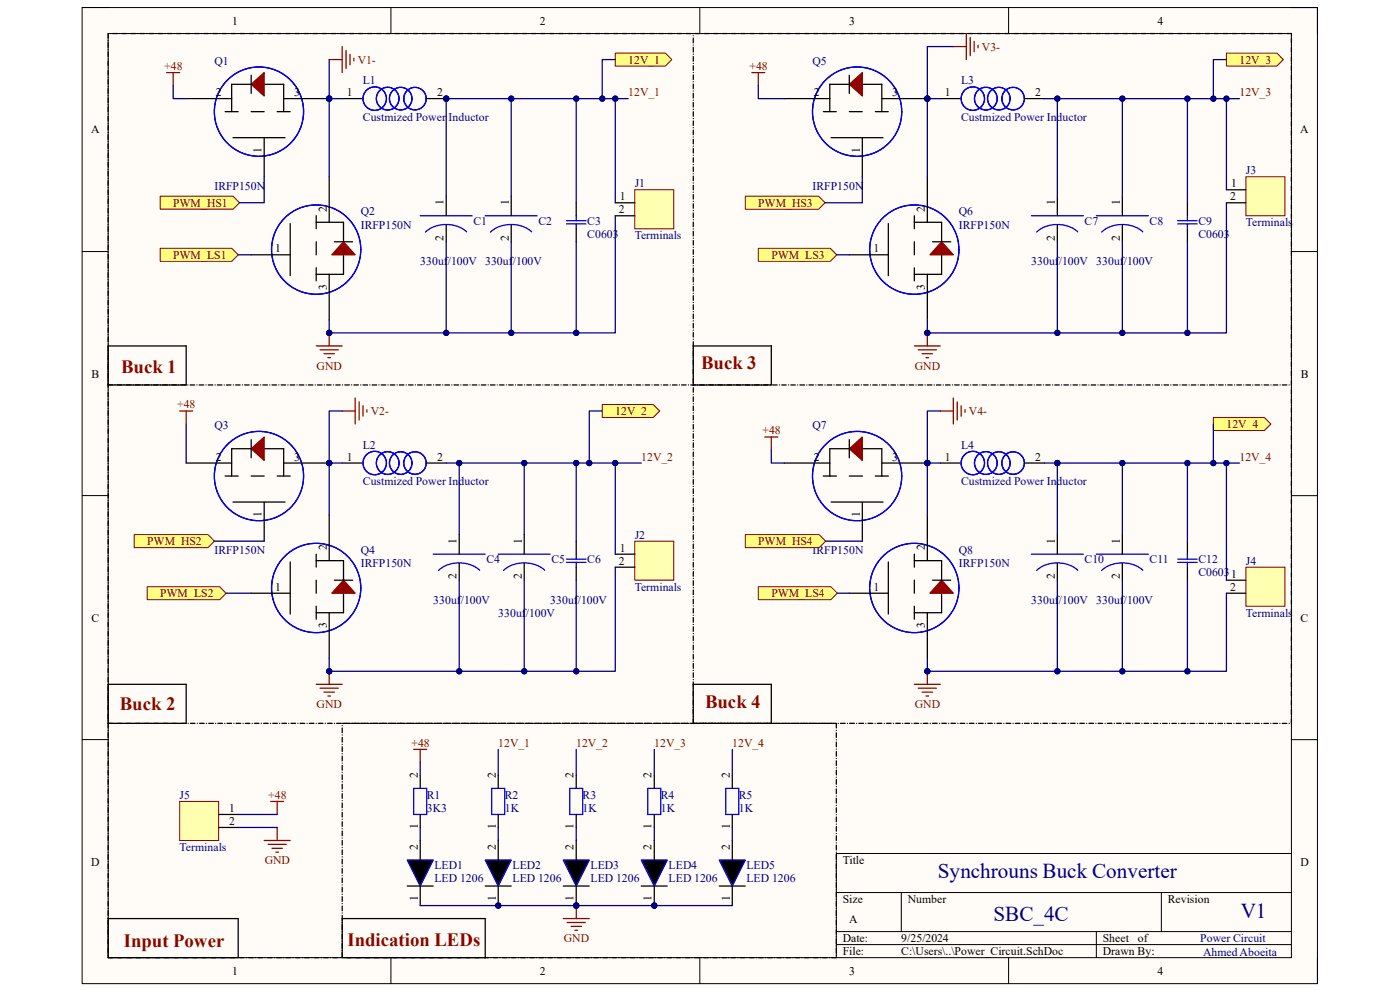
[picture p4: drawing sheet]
<svg xmlns="http://www.w3.org/2000/svg" width="420mm" height="297mm" viewBox="0 0 420 297" stroke-linecap="round" stroke-linejoin="round" font-family="sans-serif">
<defs><g id="words">
<g font-size="6.3" fill="#000080">
<text x="281.3" y="263">Synchrouns Buck Converter</text>
<text x="298.1" y="275.9">SBC_4C</text>
<text x="372.2" y="275.1">V1</text>
</g>
<g font-size="5.6" fill="#980000">
<text x="36.3" y="111.8">Buck 1</text>
<text x="210.3" y="110.7">Buck 3</text>
<text x="35.9" y="212.9">Buck 2</text>
<text x="211.5" y="212.1">Buck 4</text>
<text x="37.1" y="283.8">Input Power</text>
<text x="104.2" y="283.5">Indication LEDs</text>
</g>
<g font-size="3.5">
<text x="69.6" y="7.4">1</text>
<text x="162" y="7.4">2</text>
<text x="254.8" y="7.4">3</text>
<text x="347.3" y="7.4">4</text>
<text x="64.8" y="28.8">2</text>
<text x="88.2" y="28.8">3</text>
<text x="104.1" y="28.8">1</text>
<text x="131.1" y="28.8">2</text>
<text x="244.2" y="28.8">2</text>
<text x="267.6" y="28.8">3</text>
<text x="283.5" y="28.8">1</text>
<text x="310.6" y="28.8">2</text>
<text x="27.3" y="40">A</text>
<text x="390.1" y="40">A</text>
<text x="78.5" y="45.7" transform="rotate(-90 78.5 45.7)">1</text>
<text x="257.9" y="45.7" transform="rotate(-90 257.9 45.7)">1</text>
<text x="369.3" y="56.1">1</text>
<text x="98" y="63.5" transform="rotate(-90 98 63.5)">2</text>
<text x="133.1" y="61.6" transform="rotate(-90 133.1 61.6)">1</text>
<text x="152.6" y="61.6" transform="rotate(-90 152.6 61.6)">1</text>
<text x="185.7" y="63.9">2</text>
<text x="186" y="60">1</text>
<text x="277.4" y="63.5" transform="rotate(-90 277.4 63.5)">2</text>
<text x="316.4" y="61.6" transform="rotate(-90 316.4 61.6)">1</text>
<text x="335.9" y="61.6" transform="rotate(-90 335.9 61.6)">1</text>
<text x="369" y="60">2</text>
<text x="82.6" y="75.6">1</text>
<text x="133.1" y="72.1" transform="rotate(-90 133.1 72.1)">2</text>
<text x="152.6" y="72.1" transform="rotate(-90 152.6 72.1)">2</text>
<text x="262" y="75.6">1</text>
<text x="316.4" y="72.1" transform="rotate(-90 316.4 72.1)">2</text>
<text x="335.9" y="72.1" transform="rotate(-90 335.9 72.1)">2</text>
<text x="98" y="86.8" transform="rotate(-90 98 86.8)">3</text>
<text x="277.4" y="86.8" transform="rotate(-90 277.4 86.8)">3</text>
<text x="27.5" y="113.2">B</text>
<text x="390.2" y="113.2">B</text>
<text x="64.8" y="138">2</text>
<text x="88.2" y="138">3</text>
<text x="104.1" y="138">1</text>
<text x="131.1" y="138">2</text>
<text x="244.2" y="138">2</text>
<text x="267.6" y="138">3</text>
<text x="283.5" y="138">1</text>
<text x="310.6" y="138">2</text>
<text x="78.5" y="154.9" transform="rotate(-90 78.5 154.9)">1</text>
<text x="257.9" y="154.9" transform="rotate(-90 257.9 154.9)">1</text>
<text x="98" y="164.9" transform="rotate(-90 98 164.9)">2</text>
<text x="137" y="162.9" transform="rotate(-90 137 162.9)">1</text>
<text x="156.5" y="162.9" transform="rotate(-90 156.5 162.9)">1</text>
<text x="186" y="165.4">1</text>
<text x="277.4" y="164.9" transform="rotate(-90 277.4 164.9)">2</text>
<text x="316.4" y="162.9" transform="rotate(-90 316.4 162.9)">1</text>
<text x="335.9" y="162.9" transform="rotate(-90 335.9 162.9)">1</text>
<text x="137" y="173.6" transform="rotate(-90 137 173.6)">2</text>
<text x="156.5" y="173.6" transform="rotate(-90 156.5 173.6)">2</text>
<text x="185.7" y="169.2">2</text>
<text x="316.4" y="173.6" transform="rotate(-90 316.4 173.6)">2</text>
<text x="335.9" y="173.6" transform="rotate(-90 335.9 173.6)">2</text>
<text x="369.3" y="173.1">1</text>
<text x="82.6" y="177">1</text>
<text x="262" y="177">1</text>
<text x="369" y="177">2</text>
<text x="27.4" y="186.3">C</text>
<text x="98" y="188.2" transform="rotate(-90 98 188.2)">3</text>
<text x="277.4" y="188.2" transform="rotate(-90 277.4 188.2)">3</text>
<text x="390.2" y="186.3">C</text>
<text x="125.3" y="233.2" transform="rotate(-90 125.3 233.2)">2</text>
<text x="148.7" y="233.2" transform="rotate(-90 148.7 233.2)">2</text>
<text x="172.1" y="233.2" transform="rotate(-90 172.1 233.2)">2</text>
<text x="195.5" y="233.2" transform="rotate(-90 195.5 233.2)">2</text>
<text x="218.9" y="233.2" transform="rotate(-90 218.9 233.2)">2</text>
<text x="68.7" y="243.3">1</text>
<text x="68.7" y="247.3">2</text>
<text x="125.3" y="248.5" transform="rotate(-90 125.3 248.5)">1</text>
<text x="148.7" y="248.5" transform="rotate(-90 148.7 248.5)">1</text>
<text x="172.1" y="248.5" transform="rotate(-90 172.1 248.5)">1</text>
<text x="195.5" y="248.5" transform="rotate(-90 195.5 248.5)">1</text>
<text x="218.9" y="248.5" transform="rotate(-90 218.9 248.5)">1</text>
<text x="125.3" y="254.6" transform="rotate(-90 125.3 254.6)">2</text>
<text x="148.7" y="254.6" transform="rotate(-90 148.7 254.6)">2</text>
<text x="172.1" y="254.6" transform="rotate(-90 172.1 254.6)">2</text>
<text x="195.5" y="254.6" transform="rotate(-90 195.5 254.6)">2</text>
<text x="218.9" y="254.6" transform="rotate(-90 218.9 254.6)">2</text>
<text x="27.3" y="259.5">D</text>
<text x="127.3" y="262.8" transform="rotate(-90 127.3 262.8)">1</text>
<text x="150.7" y="262.8" transform="rotate(-90 150.7 262.8)">1</text>
<text x="174" y="262.8" transform="rotate(-90 174 262.8)">1</text>
<text x="197.4" y="262.8" transform="rotate(-90 197.4 262.8)">1</text>
<text x="220.9" y="262.8" transform="rotate(-90 220.9 262.8)">1</text>
<text x="252.8" y="259">Title</text>
<text x="390.1" y="259.5">D</text>
<text x="125.3" y="270" transform="rotate(-90 125.3 270)">1</text>
<text x="148.7" y="270" transform="rotate(-90 148.7 270)">1</text>
<text x="172.1" y="270" transform="rotate(-90 172.1 270)">1</text>
<text x="195.5" y="270" transform="rotate(-90 195.5 270)">1</text>
<text x="218.9" y="270" transform="rotate(-90 218.9 270)">1</text>
<text x="252.8" y="270.6">Size</text>
<text x="272.3" y="270.6">Number</text>
<text x="350.4" y="270.6">Revision</text>
<text x="254.8" y="276.5">A</text>
<text x="252.8" y="282.4">Date:</text>
<text x="252.8" y="286.3">File:</text>
<text x="270.4" y="286.3">C:\Users\..\Power_Circuit.SchDoc</text>
<text x="270.4" y="282.4">9/25/2024</text>
<text x="330.8" y="282.4">Sheet</text>
<text x="330.8" y="286.3">Drawn By:</text>
<text x="341.3" y="282.4">of</text>
<text x="69.6" y="292.1">1</text>
<text x="162" y="292.1">2</text>
<text x="254.8" y="292.1">3</text>
<text x="347.3" y="292.1">4</text>
</g>
<g font-size="3.5" fill="#800000">
<text x="294.6" y="15.2">V3-</text>
<text x="49.3" y="21">+48</text>
<text x="107.3" y="19">V1-</text>
<text x="188.5" y="19">12V_1</text>
<text x="224.8" y="21">+48</text>
<text x="371.8" y="19">12V_3</text>
<text x="188.5" y="28.8">12V_1</text>
<text x="371.8" y="28.8">12V_3</text>
<text x="51.9" y="62">PWM_HS1</text>
<text x="227.5" y="62">PWM_HS3</text>
<text x="51.9" y="77.6">PWM_LS1</text>
<text x="231.4" y="77.6">PWM_LS3</text>
<text x="95" y="110.7">GND</text>
<text x="274.4" y="110.7">GND</text>
<text x="53.2" y="122.4">+48</text>
<text x="111.3" y="124.4">V2-</text>
<text x="184.6" y="124.4">12V_2</text>
<text x="290.7" y="124.4">V4-</text>
<text x="228.7" y="130.2">+48</text>
<text x="367.9" y="128.3">12V_4</text>
<text x="192.4" y="138">12V_2</text>
<text x="371.8" y="138">12V_4</text>
<text x="44.2" y="163.4">PWM_HS2</text>
<text x="227.5" y="163.4">PWM_HS4</text>
<text x="48" y="179">PWM_LS2</text>
<text x="231.4" y="179">PWM_LS4</text>
<text x="95" y="212.1">GND</text>
<text x="274.4" y="212.1">GND</text>
<text x="123.4" y="223.9">+48</text>
<text x="149.5" y="223.9">12V_1</text>
<text x="172.8" y="223.9">12V_2</text>
<text x="196.2" y="223.9">12V_3</text>
<text x="219.7" y="223.9">12V_4</text>
<text x="80.5" y="239.4">+48</text>
<text x="79.4" y="259">GND</text>
<text x="169.1" y="282.4">GND</text>
</g>
<g font-size="3.5" fill="#000080">
<text x="64.3" y="19.3">Q1</text>
<text x="243.8" y="19.3">Q5</text>
<text x="108.9" y="25.3">L1</text>
<text x="288.3" y="25.3">L3</text>
<text x="108.9" y="36.2">Custmized Power Inductor</text>
<text x="288.3" y="36.2">Custmized Power Inductor</text>
<text x="373.8" y="52.2">J3</text>
<text x="64.3" y="56.9">IRFP150N</text>
<text x="190.4" y="56.1">J1</text>
<text x="243.8" y="56.9">IRFP150N</text>
<text x="108.2" y="64.6">Q2</text>
<text x="287.7" y="64.6">Q6</text>
<text x="108.2" y="68.5">IRFP150N</text>
<text x="142" y="67.4">C1</text>
<text x="161.5" y="67.4">C2</text>
<text x="176.2" y="67.4">C3</text>
<text x="176.2" y="71.3">C0603</text>
<text x="190.4" y="71.7">Terminals</text>
<text x="287.7" y="68.5">IRFP150N</text>
<text x="325.4" y="67.4">C7</text>
<text x="344.9" y="67.4">C8</text>
<text x="359.5" y="67.4">C9</text>
<text x="359.5" y="71.3">C0603</text>
<text x="373.8" y="67.8">Terminals</text>
<text x="126.1" y="79.5">330uf/100V</text>
<text x="145.5" y="79.5">330uf/100V</text>
<text x="309.4" y="79.5">330uf/100V</text>
<text x="328.9" y="79.5">330uf/100V</text>
<text x="64.3" y="128.6">Q3</text>
<text x="243.8" y="128.6">Q7</text>
<text x="108.9" y="134.5">L2</text>
<text x="288.3" y="134.5">L4</text>
<text x="108.9" y="145.5">Custmized Power Inductor</text>
<text x="288.3" y="145.5">Custmized Power Inductor</text>
<text x="190.4" y="161.4">J2</text>
<text x="64.3" y="166.1">IRFP150N</text>
<text x="108.2" y="166">Q4</text>
<text x="243.8" y="166.1">IRFP150N</text>
<text x="287.7" y="166">Q8</text>
<text x="108.2" y="169.9">IRFP150N</text>
<text x="146" y="168.8">C4</text>
<text x="165.4" y="168.8">C5</text>
<text x="176.2" y="168.8">C6</text>
<text x="287.7" y="169.9">IRFP150N</text>
<text x="325.4" y="168.8">C10</text>
<text x="344.9" y="168.8">C11</text>
<text x="359.5" y="168.8">C12</text>
<text x="359.5" y="172.8">C0603</text>
<text x="373.8" y="169.2">J4</text>
<text x="190.4" y="177">Terminals</text>
<text x="130" y="180.9">330uf/100V</text>
<text x="149.5" y="184.8">330uf/100V</text>
<text x="165.1" y="180.9">330uf/100V</text>
<text x="309.4" y="180.9">330uf/100V</text>
<text x="328.9" y="180.9">330uf/100V</text>
<text x="373.8" y="184.8">Terminals</text>
<text x="53.9" y="239.4">J5</text>
<text x="128" y="239.4">R1</text>
<text x="151.4" y="239.4">R2</text>
<text x="174.8" y="239.4">R3</text>
<text x="198.2" y="239.4">R4</text>
<text x="221.6" y="239.4">R5</text>
<text x="128" y="243.3">3K3</text>
<text x="151.4" y="243.3">1K</text>
<text x="174.8" y="243.3">1K</text>
<text x="198.2" y="243.3">1K</text>
<text x="221.6" y="243.3">1K</text>
<text x="53.9" y="255.1">Terminals</text>
<text x="130.3" y="260.5">LED1</text>
<text x="153.8" y="260.5">LED2</text>
<text x="177.2" y="260.5">LED3</text>
<text x="200.6" y="260.5">LED4</text>
<text x="223.9" y="260.5">LED5</text>
<text x="130.3" y="264.4">LED 1206</text>
<text x="153.8" y="264.4">LED 1206</text>
<text x="177.2" y="264.4">LED 1206</text>
<text x="200.6" y="264.4">LED 1206</text>
<text x="223.9" y="264.4">LED 1206</text>
<text x="360.1" y="282.4">Power Circuit</text>
<text x="360.9" y="286.6">Ahmed Aboeita</text>
</g>
</g></defs>
<path d="M24.6 2.3h370.6v292.5h-370.6z" fill-rule="evenodd" fill="#fffcf8"/>
<path d="M24.6 2.3h370.6v292.5h-370.6z" fill="none" stroke="#000" stroke-width=".3"/>
<path d="M32.4 10.1h355v276.9h-355z" fill-rule="evenodd" fill="#fffcf8"/>
<g fill="none" stroke="#000" stroke-width=".3">
<path d="M24.6 2.3h7.8M32.4 10.1h355v276.9h-355zM117.3 2.3v7.8M209.9 2.3v7.8M302.6 2.3v7.8M387.4 2.3h7.8v7.8M24.6 75.4h7.8M387.4 75.4h7.8M24.6 148.5h7.8M387.4 148.5h7.8M24.6 221.7h7.8M387.4 221.7h7.8"/>
<path d="M387.4 255.8h-136.5v31.2M250.9 267.5h136.5M250.9 279.2h136.5M270.4 267.5v11.7M328.9 279.2v7.8M348.4 267.5v11.7M117.3 287v7.8M209.9 287v7.8M250.9 283.1h136.5M302.6 287v7.8M395.2 287v7.8"/>
</g>
<path d="M87.1 67v15.6M94.9 64.7v3.9M94.9 72.5v3.9M94.9 66.6h8.1v15.6h-8.1M94.9 80.3v3.9" fill="none" stroke="#000" stroke-width=".38"/>
<path d="M103 72.5l3.6 3.9h-7.1z" fill="#980000"/>
<path d="M103 72.5l3.6 3.9h-7.1z" fill="none" stroke="#980000" stroke-width=".38"/>
<path d="M98.8 53v13.6M75.3 76.4h11.8M100.3 72.5h5.5M98.8 82.2v13.7" fill="none" stroke="#000" stroke-width=".38"/>
<circle cx="94.9" cy="74.8" r="13.4" fill="none" stroke="#00f" stroke-width=".38"/>
<circle cx="98.8" cy="29.6" r=".78" fill="#000080"/>
<circle cx="98.8" cy="29.6" r=".78" fill="none" stroke="#000080" stroke-width=".3"/>
<path d="M67.5 33.5h3.9M69.5 33.5v-8.2h15.6v8.2M75.3 33.5h3.9M83.2 33.5h3.9M69.9 41.3h15.6" fill="none" stroke="#000" stroke-width=".38"/>
<path d="M75.3 25.3l3.9-3.5v7z" fill="#980000"/>
<path d="M75.3 25.3l3.9-3.5v7z" fill="none" stroke="#980000" stroke-width=".38"/>
<path d="M55.8 29.6h13.7M75.3 22.5v5.5M85.1 29.6h13.7M79.2 41.3v11.7" fill="none" stroke="#000" stroke-width=".38"/>
<circle cx="77.7" cy="33.5" r="13.4" fill="none" stroke="#00f" stroke-width=".38"/>
<circle cx="98.8" cy="29.6" r=".78" fill="#000080"/>
<circle cx="98.8" cy="29.6" r=".78" fill="none" stroke="#000080" stroke-width=".3"/>
<path d="M48 74.4h21.5l2 2-2 1.9h-21.5z" fill-rule="evenodd" fill="#ffff80"/>
<path d="M48 74.4h21.5l2 2-2 1.9h-21.5z" fill="none" stroke="#800000" stroke-width=".3"/>
<path d="M48 58.8h21.9l2 2-2 1.9h-21.9z" fill-rule="evenodd" fill="#ffff80"/>
<path d="M48 58.8h21.9l2 2-2 1.9h-21.9z" fill="none" stroke="#800000" stroke-width=".3"/>
<g fill="none" stroke="#800000" stroke-width=".38">
<path d="M50 21.8h3.9M51.9 21.8v3.9M98.8 99.8v3.9M94.9 103.7h7.8M96 104.8h5.5M97.2 106h3.1M98.4 107.2h.7M79.2 251.9h7.9M80.4 253.1h5.5M81.2 240.2h3.9M81.6 254.2h3.1M82.8 255.4h.7"/>
<path d="M83.2 240.2v3.9M83.2 248v3.9"/>
</g>
<circle cx="98.8" cy="99.8" r=".78" fill="#000080"/>
<circle cx="98.8" cy="99.8" r=".78" fill="none" stroke="#000080" stroke-width=".3"/>
<path d="M87.1 168.4v15.6M94.9 166.1v3.9M94.9 168h8.1v15.6h-8.1M94.9 173.9v3.9M94.9 181.7v3.9" fill="none" stroke="#000" stroke-width=".38"/>
<path d="M103 173.9l3.6 3.9h-7.1z" fill="#980000"/>
<path d="M103 173.9l3.6 3.9h-7.1z" fill="none" stroke="#980000" stroke-width=".38"/>
<path d="M98.8 154.4v13.6M75.4 177.8h11.7M100.3 173.9h5.5M98.8 183.6v13.7" fill="none" stroke="#000" stroke-width=".38"/>
<circle cx="94.9" cy="176.2" r="13.4" fill="none" stroke="#00f" stroke-width=".38"/>
<circle cx="98.8" cy="138.8" r=".78" fill="#000080"/>
<circle cx="98.8" cy="138.8" r=".78" fill="none" stroke="#000080" stroke-width=".3"/>
<path d="M67.5 142.7h3.9M69.5 142.7v-8.2h15.6v8.2M69.9 150.5h15.6M75.3 142.7h3.9M83.2 142.7h3.9" fill="none" stroke="#000" stroke-width=".38"/>
<path d="M75.3 134.5l3.9-3.5v7z" fill="#980000"/>
<path d="M75.3 134.5l3.9-3.5v7z" fill="none" stroke="#980000" stroke-width=".38"/>
<path d="M55.8 138.8h13.7M75.3 131.8v5.4M85.1 138.8h13.7M79.2 150.5v11.7" fill="none" stroke="#000" stroke-width=".38"/>
<circle cx="77.7" cy="142.7" r="13.4" fill="none" stroke="#00f" stroke-width=".38"/>
<circle cx="98.8" cy="138.8" r=".78" fill="#000080"/>
<circle cx="98.8" cy="138.8" r=".78" fill="none" stroke="#000080" stroke-width=".3"/>
<path d="M44.1 175.8h21.8l1.9 2-1.9 1.9h-21.8z" fill-rule="evenodd" fill="#ffff80"/>
<path d="M44.1 175.8h21.8l1.9 2-1.9 1.9h-21.8z" fill="none" stroke="#800000" stroke-width=".3"/>
<path d="M40.2 160.2h22.2l1.9 2-1.9 1.9h-22.2z" fill-rule="evenodd" fill="#ffff80"/>
<path d="M40.2 160.2h22.2l1.9 2-1.9 1.9h-22.2z" fill="none" stroke="#800000" stroke-width=".3"/>
<path d="M53.9 123.2h3.9M55.8 123.2v3.9M94.9 205.1h7.8M96 206.3h5.5M97.2 207.4h3.1M98.4 208.6h.7M98.8 201.2v3.9" fill="none" stroke="#800000" stroke-width=".38"/>
<circle cx="98.8" cy="201.2" r=".78" fill="#000080"/>
<circle cx="98.8" cy="201.2" r=".78" fill="none" stroke="#000080" stroke-width=".3"/>
<path d="M266.5 67v15.6M274.3 64.7v3.9M274.3 72.5v3.9M274.3 66.6h8.2v15.6h-8.2M274.3 80.3v3.9" fill="none" stroke="#000" stroke-width=".38"/>
<path d="M282.5 72.5l3.5 3.9h-7z" fill="#980000"/>
<path d="M282.5 72.5l3.5 3.9h-7z" fill="none" stroke="#980000" stroke-width=".38"/>
<path d="M278.2 53v13.6M254.8 76.4h11.7M279.7 72.5h5.5M278.2 82.2v13.7" fill="none" stroke="#000" stroke-width=".38"/>
<circle cx="274.3" cy="74.8" r="13.4" fill="none" stroke="#00f" stroke-width=".38"/>
<circle cx="278.2" cy="29.6" r=".78" fill="#000080"/>
<circle cx="278.2" cy="29.6" r=".78" fill="none" stroke="#000080" stroke-width=".3"/>
<path d="M247 33.5h3.9M248.9 33.5v-8.2h15.6v8.2M254.8 33.5h3.9M262.6 33.5h3.9M249.3 41.3h15.6" fill="none" stroke="#000" stroke-width=".38"/>
<path d="M254.8 25.3l3.9-3.5v7z" fill="#980000"/>
<path d="M254.8 25.3l3.9-3.5v7z" fill="none" stroke="#980000" stroke-width=".38"/>
<path d="M235.3 29.6h13.6M254.8 22.5v5.5M264.5 29.6h13.7M258.7 41.3v11.7" fill="none" stroke="#000" stroke-width=".38"/>
<circle cx="257.1" cy="33.5" r="13.4" fill="none" stroke="#00f" stroke-width=".38"/>
<circle cx="278.2" cy="29.6" r=".78" fill="#000080"/>
<circle cx="278.2" cy="29.6" r=".78" fill="none" stroke="#000080" stroke-width=".3"/>
<path d="M227.5 74.4h21.6l1.9 2-1.9 1.9h-21.6z" fill-rule="evenodd" fill="#ffff80"/>
<path d="M227.5 74.4h21.6l1.9 2-1.9 1.9h-21.6z" fill="none" stroke="#800000" stroke-width=".3"/>
<path d="M223.6 58.8h22l1.9 2-1.9 1.9h-22z" fill-rule="evenodd" fill="#ffff80"/>
<path d="M223.6 58.8h22l1.9 2-1.9 1.9h-22z" fill="none" stroke="#800000" stroke-width=".3"/>
<path d="M225.5 21.8h3.9M227.5 21.8v3.9M278.2 99.8v3.9M274.3 103.7h7.8M275.5 104.8h5.4M276.6 106h3.1M277.8 107.2h.8" fill="none" stroke="#800000" stroke-width=".38"/>
<circle cx="278.2" cy="99.8" r=".78" fill="#000080"/>
<circle cx="278.2" cy="99.8" r=".78" fill="none" stroke="#000080" stroke-width=".3"/>
<path d="M266.5 168.4v15.6M274.3 166.1v3.9M274.3 173.9v3.9M274.3 168h8.2v15.6h-8.2M274.3 181.7v3.9" fill="none" stroke="#000" stroke-width=".38"/>
<path d="M282.5 173.9l3.5 3.9h-7z" fill="#980000"/>
<path d="M282.5 173.9l3.5 3.9h-7z" fill="none" stroke="#980000" stroke-width=".38"/>
<path d="M278.2 154.4v13.6M254.8 177.8h11.7M279.7 173.9h5.5M278.2 183.6v13.7" fill="none" stroke="#000" stroke-width=".38"/>
<circle cx="274.3" cy="176.2" r="13.4" fill="none" stroke="#00f" stroke-width=".38"/>
<circle cx="278.2" cy="138.8" r=".78" fill="#000080"/>
<circle cx="278.2" cy="138.8" r=".78" fill="none" stroke="#000080" stroke-width=".3"/>
<path d="M247 142.7h3.9M248.9 142.7v-8.2h15.6v8.2M249.3 150.5h15.6M254.8 142.7h3.9M262.6 142.7h3.9" fill="none" stroke="#000" stroke-width=".38"/>
<path d="M254.8 134.5l3.9-3.5v7z" fill="#980000"/>
<path d="M254.8 134.5l3.9-3.5v7z" fill="none" stroke="#980000" stroke-width=".38"/>
<path d="M235.3 138.8h13.6M254.8 131.8v5.4M264.5 138.8h13.7M258.7 150.5v11.7" fill="none" stroke="#000" stroke-width=".38"/>
<circle cx="257.1" cy="142.7" r="13.4" fill="none" stroke="#00f" stroke-width=".38"/>
<circle cx="278.2" cy="138.8" r=".78" fill="#000080"/>
<circle cx="278.2" cy="138.8" r=".78" fill="none" stroke="#000080" stroke-width=".3"/>
<path d="M227.5 175.8h21.8l1.9 2-1.9 1.9h-21.8z" fill-rule="evenodd" fill="#ffff80"/>
<path d="M227.5 175.8h21.8l1.9 2-1.9 1.9h-21.8z" fill="none" stroke="#800000" stroke-width=".3"/>
<path d="M223.6 160.2h22.1l2 2-2 1.9h-22.1z" fill-rule="evenodd" fill="#ffff80"/>
<path d="M223.6 160.2h22.1l2 2-2 1.9h-22.1z" fill="none" stroke="#800000" stroke-width=".3"/>
<path d="M229.4 131h3.9M231.4 131v3.9M274.3 205.1h7.8M275.5 206.3h5.4M276.6 207.4h3.1M277.8 208.6h.8M278.2 201.2v3.9" fill="none" stroke="#800000" stroke-width=".38"/>
<circle cx="278.2" cy="201.2" r=".78" fill="#000080"/>
<circle cx="278.2" cy="201.2" r=".78" fill="none" stroke="#000080" stroke-width=".3"/>
<circle cx="133.9" cy="29.6" r=".78" fill="#000080"/>
<circle cx="133.9" cy="29.6" r=".78" fill="none" stroke="#000080" stroke-width=".3"/>
<g fill="none" stroke="#00f" stroke-width=".38">
<circle cx="112.4" cy="29.6" r="3.5"/>
<circle cx="116.3" cy="29.6" r="3.4"/>
<circle cx="120.2" cy="29.6" r="3.4"/>
<circle cx="124.5" cy="29.6" r="3.4"/>
</g>
<path d="M102.7 29.6h5.8M128 29.6h5.9" fill="none" stroke="#000" stroke-width=".38"/>
<circle cx="133.9" cy="29.6" r=".78" fill="#000080"/>
<circle cx="133.9" cy="29.6" r=".78" fill="none" stroke="#000080" stroke-width=".3"/>
<g fill="none" stroke="#00f" stroke-width=".38">
<circle cx="291.8" cy="29.6" r="3.5"/>
<circle cx="295.7" cy="29.6" r="3.4"/>
<circle cx="299.6" cy="29.6" r="3.4"/>
<circle cx="303.9" cy="29.6" r="3.4"/>
<circle cx="112.4" cy="138.8" r="3.5"/>
<circle cx="116.3" cy="138.8" r="3.4"/>
<circle cx="120.2" cy="138.8" r="3.4"/>
<circle cx="124.5" cy="138.8" r="3.4"/>
<circle cx="291.8" cy="138.8" r="3.5"/>
<circle cx="295.7" cy="138.8" r="3.4"/>
<circle cx="299.6" cy="138.8" r="3.4"/>
<circle cx="303.9" cy="138.8" r="3.4"/>
</g>
<path d="M282.1 29.6h5.8M307.4 29.6h5.9M102.7 138.8h5.8M128 138.8h5.9M282.1 138.8h5.8M307.4 138.8h5.9" fill="none" stroke="#000" stroke-width=".38"/>
<path d="M373.8 53h11.7v11.7h-11.7z" fill-rule="evenodd" fill="#ffffb0"/>
<path d="M373.8 53h11.7v11.7h-11.7z" fill="none" stroke="#800000" stroke-width=".3"/>
<path d="M367.9 56.9h5.9M367.9 60.8h5.9" fill="none" stroke="#000" stroke-width=".38"/>
<path d="M373.8 170h11.7v11.7h-11.7z" fill-rule="evenodd" fill="#ffffb0"/>
<path d="M373.8 170h11.7v11.7h-11.7z" fill="none" stroke="#800000" stroke-width=".3"/>
<path d="M367.9 173.9h5.9M367.9 177.8h5.9" fill="none" stroke="#000" stroke-width=".38"/>
<path d="M190.4 56.9h11.7v11.7h-11.7z" fill-rule="evenodd" fill="#ffffb0"/>
<path d="M190.4 56.9h11.7v11.7h-11.7z" fill="none" stroke="#800000" stroke-width=".3"/>
<path d="M184.6 60.8h5.8M184.6 64.7h5.8" fill="none" stroke="#000" stroke-width=".38"/>
<path d="M190.4 162.2h11.7v11.7h-11.7z" fill-rule="evenodd" fill="#ffffb0"/>
<path d="M190.4 162.2h11.7v11.7h-11.7z" fill="none" stroke="#800000" stroke-width=".3"/>
<g fill="none" stroke="#000" stroke-width=".38">
<path d="M32.4 10.1v1.3M32.4 12.1h.1M32.4 12.8v1.4M32.4 14.9h.1M32.4 15.6v1.3M32.4 17.6v.1M32.4 18.3v1.4M33.1 10.1h.1M33.8 10.1h1.4M35.8 10.1h.1M36.5 10.1h1.4M38.6 10.1h.1"/>
<path d="M39.3 10.1h1.3M41.3 10.1h.1M42 10.1h1.4M44 10.1h.1M44.7 10.1h1.4M46.7 10.1h.1M47.5 10.1h1.3M49.5 10.1h.1M50.2 10.1h1.4M52.2 10.1h.1M52.9 10.1h1.4M54.9 10.1h.1"/>
<path d="M55.6 10.1h1.4M57.7 10.1h.1M58.4 10.1h1.3M60.4 10.1h.1M61.1 10.1h1.4M63.1 10.1h.1M63.8 10.1h1.4M65.9 10.1h.1M66.6 10.1h1.3M68.6 10.1h.1M69.3 10.1h1.4M71.3 10.1h.1"/>
<path d="M72 10.1h1.4M74.1 10.1h.1M74.8 10.1h1.3M76.8 10.1h.1M77.5 10.1h1.4M79.5 10.1h.1M80.2 10.1h1.4M82.2 10.1h.1M83 10.1h1.3M85 10.1h.1M85.7 10.1h1.4M87.7 10.1h.1"/>
<path d="M88.4 10.1h1.4M90.4 10.1h.1M91.1 10.1h1.4M93.2 10.1h.1M93.9 10.1h1.3M95.9 10.1h.1M96.6 10.1h1.4M98.6 10.1h.1M99.3 10.1h1.4M101.4 10.1h.1M102.1 10.1h1.3M104.1 10.1h.1"/>
<path d="M104.8 10.1h1.4M106.8 10.1h.1M107.5 10.1h1.4M109.6 10.1h.1M110.3 10.1h1.3M112.3 10.1h.1M113 10.1h1.4M115 10.1h.1M115.7 10.1h1.4M117.7 10.1h.1M118.5 10.1h1.3M120.5 10.1h.1"/>
<path d="M121.2 10.1h1.3M123.2 10.1h.1M123.9 10.1h1.4M125.9 10.1h.1M126.6 10.1h1.4M128.7 10.1h.1M129.4 10.1h1.3M131.4 10.1h.1M132.1 10.1h1.4M134.1 10.1h.1M134.8 10.1h1.4M136.9 10.1h.1"/>
<path d="M137.6 10.1h1.3M139.6 10.1h.1M140.3 10.1h1.4M142.3 10.1h.1M143 10.1h1.4M145 10.1h.1M145.8 10.1h1.3M147.8 10.1h.1M148.5 10.1h1.4M150.5 10.1h.1M151.2 10.1h1.4M153.2 10.1h.1"/>
<path d="M154 10.1h1.3M156 10.1h.1M156.7 10.1h1.3M158.7 10.1h.1M159.4 10.1h1.4M161.4 10.1h.1M162.1 10.1h1.4M164.2 10.1h.1M164.9 10.1h1.3M166.9 10.1h.1M167.6 10.1h1.4M169.6 10.1h.1"/>
<path d="M170.3 10.1h1.4M172.4 10.1h.1M173.1 10.1h1.3M175.1 10.1h.1M175.8 10.1h1.4M177.8 10.1h.1M178.5 10.1h1.4M180.5 10.1h.1M181.3 10.1h1.3M183.3 10.1h.1M184 10.1h1.4M186 10.1h.1"/>
<path d="M186.7 10.1h1.4M188.7 10.1h.1M189.5 10.1h1.3M191.5 10.1h.1M192.2 10.1h1.3M194.2 10.1h.1M194.9 10.1h1.4M196.9 10.1h.1M197.6 10.1h1.4M199.7 10.1h.1M200.4 10.1h1.3M202.4 10.1h.1"/>
<path d="M203.1 10.1h1.4M205.1 10.1h.1M205.8 10.1h1.4M207.8 10.1h.1M208 10.7h.1M208 11.4v1.4M208 13.5h.1M208 14.2v1.4M208 16.2v.1M208 16.9v1.4M208 19h.1M208 19.7v1.4"/>
<path d="M208.6 10.1h1.3M210.6 10.1h.1M211.3 10.1h1.4M213.3 10.1h.1M214 10.1h1.4M216 10.1h.1M216.8 10.1h1.3M218.8 10.1h.1M219.5 10.1h1.4M221.5 10.1h.1M222.2 10.1h1.4M224.2 10.1h.1"/>
<path d="M224.9 10.1h1.4M227 10.1h.1M227.7 10.1h1.3M229.7 10.1h.1M230.4 10.1h1.4M232.4 10.1h.1M233.1 10.1h1.4M235.2 10.1h.1M235.9 10.1h1.3M237.9 10.1h.1M238.6 10.1h1.4M240.6 10.1h.1"/>
<path d="M241.3 10.1h1.4M243.3 10.1h.1M244.1 10.1h1.3M246.1 10.1h.1M246.8 10.1h1.4M248.8 10.1h.1M249.5 10.1h1.4M251.5 10.1h.1M252.3 10.1h1.3M254.3 10.1h.1M255 10.1h1.3M257 10.1h.1"/>
<path d="M257.7 10.1h1.4M259.7 10.1h.1M260.4 10.1h1.4M262.5 10.1h.1M263.2 10.1h1.3M265.2 10.1h.1M265.9 10.1h1.4M267.9 10.1h.1M268.6 10.1h1.4M270.6 10.1h.1M271.4 10.1h1.3M273.4 10.1h.1"/>
<path d="M274.1 10.1h1.4M276.1 10.1h.1M276.8 10.1h1.4M278.8 10.1h.1M279.6 10.1h1.3M281.6 10.1h.1M282.3 10.1h1.4M284.3 10.1h.1M285 10.1h1.4M287 10.1h.1M287.8 10.1h1.3M289.8 10.1h.1"/>
<path d="M290.5 10.1h1.3M292.5 10.1h.1M293.2 10.1h1.4M295.2 10.1h.1M295.9 10.1h1.4M298 10.1h.1M298.7 10.1h1.3M300.7 10.1h.1M301.4 10.1h1.4M303.4 10.1h.1M304.1 10.1h1.4M306.1 10.1h.1"/>
<path d="M306.9 10.1h1.3M308.9 10.1h.1M309.6 10.1h1.4M311.6 10.1h.1M312.3 10.1h1.4M314.3 10.1h.1M315.1 10.1h1.3M317.1 10.1h.1M317.8 10.1h1.4M319.8 10.1h.1M320.5 10.1h1.4M322.5 10.1h.1"/>
<path d="M323.2 10.1h1.4M325.3 10.1h.1M326 10.1h1.3M328 10.1h.1M328.7 10.1h1.4M330.7 10.1h.1M331.4 10.1h1.4M333.4 10.1h.1M334.2 10.1h1.3M336.2 10.1h.1M336.9 10.1h1.4M338.9 10.1h.1"/>
<path d="M339.6 10.1h1.4M341.6 10.1h.1M342.4 10.1h1.3M344.4 10.1h.1M345.1 10.1h1.4M347.1 10.1h.1M347.8 10.1h1.4M349.8 10.1h.1M350.6 10.1h1.3M352.6 10.1h.1M353.3 10.1h1.3M355.3 10.1h.1"/>
<path d="M356 10.1h1.4M358 10.1h.1M358.8 10.1h1.3M360.8 10.1h.1M361.5 10.1h1.3M363.5 10.1h.1M364.2 10.1h1.4M366.2 10.1h.1M366.9 10.1h1.4M369 10.1h.1M369.7 10.1h1.3M371.7 10.1h.1"/>
<path d="M372.4 10.1h1.4M374.4 10.1h.1M375.1 10.1h1.4M377.1 10.1h.1M377.9 10.1h1.3M379.9 10.1h.1M380.6 10.1h1.4M382.6 10.1h.1M383.3 10.1h1.4M385.3 10.1h.1M386.1 10.1h1.3M387.4 10.7v.1"/>
<path d="M387.4 11.5v1.3M387.4 13.5h.1M387.4 14.2v1.4M387.4 16.3h.1M387.4 17v1.4M387.4 19v.1M387.4 19.8v1.3M32.4 20.4h.1M32.4 21.1v1.4M32.4 23.1v.1M32.4 23.8v1.4M32.4 25.9h.1"/>
<path d="M32.4 26.6v1.4M32.4 28.7h.1M32.4 29.4v1.3M32.4 31.4h.1M32.4 32.1v1.4M32.4 34.2h.1M32.4 34.9v1.3M32.4 36.9v.1M32.4 37.6v1.4M32.4 39.7h.1M208 21.7v.1M208 22.5v1.3"/>
<path d="M208 24.5h.1M208 25.2v1.4M208 27.3h.1M208 28v1.3M208 30h.1M208 30.7v1.4M208 32.8h.1M208 33.5v1.4M208 35.5v.1M208 36.2v1.4M208 38.3h.1M208 39v1.4"/>
<path d="M387.4 21.8h.1M387.4 22.5v1.4M387.4 24.6h.1M387.4 25.3v1.4M387.4 27.3v.1M387.4 28.1v1.4M387.4 30.1v.1M387.4 30.8v1.4M387.4 32.9h.1M387.4 33.6v1.4M387.4 35.7h.1M387.4 36.4v1.4"/>
<path d="M387.4 38.4v.1M387.4 39.2v1.4M32.4 40.4v1.4M32.4 42.4v.1M32.4 43.1v1.4M32.4 45.2h.1M32.4 45.9v1.4M32.4 48h.1M32.4 48.6v1.4M32.4 50.7h.1M32.4 51.4v1.4M32.4 53.5h.1"/>
<path d="M32.4 54.2v1.3M32.4 56.2v.1M32.4 56.9v1.4M32.4 59h.1M32.4 59.7v1.3M133.9 58.8v5.9M153.4 58.8v5.9M208 41v.1M208 41.8v1.3M208 43.8h.1M208 44.5v1.4M208 46.6h.1"/>
<path d="M208 47.3v1.4M208 49.3h.1M208 50v1.4M208 52.1h.1M208 52.8v1.4M208 54.8v.1M208 55.5v1.4M208 57.6h.1M208 58.3v1.4M317.2 58.8v5.9M336.7 58.8v5.9M387.4 41.2h.1"/>
<path d="M387.4 41.9v1.4M387.4 44h.1M387.4 44.7v1.4M387.4 46.8h.1M387.4 47.5v1.4M387.4 49.5v.1M387.4 50.2v1.4M387.4 52.3h.1M387.4 53v1.4M387.4 55.1h.1M387.4 55.8v1.4M387.4 57.8v.1"/>
<path d="M387.4 58.6v1.3M32.4 61.7v.1M32.4 62.4v1.4M32.4 64.5h.1M32.4 65.2v1.4M32.4 67.3h.1M32.4 67.9v1.4M32.4 70h.1M32.4 70.7v1.4M32.4 72.8h.1M32.4 73.5v1.3M32.4 75.5h.1"/>
<path d="M32.4 76.2v1.4M32.4 78.3h.1M32.4 79v1.3M133.9 67.4v5.1M153.4 67.4v5.1M172.9 60.8v3.9M172.9 68.6v3.9M208 60.3v.1M208 61.1v1.3M208 63.1h.1M208 63.8v1.4M208 65.8v.1"/>
<path d="M208 66.6v1.3M208 68.6h.1M208 69.3v1.4M208 71.4h.1M208 72.1v1.4M208 74.1h.1M208 74.8v1.4M208 76.9h.1M208 77.6v1.4M208 79.6v.1M317.2 67.4v5.1M336.7 67.4v5.1"/>
<path d="M356.2 60.8v3.9M356.2 68.6v3.9M387.4 60.6h.1M387.4 61.3v1.4M387.4 63.4h.1M387.4 64.1v1.4M387.4 66.2h.1M387.4 66.9v1.4M387.4 68.9v.1M387.4 69.7v1.3M387.4 71.7h.1M387.4 72.4v1.4"/>
<path d="M387.4 74.5h.1M387.4 75.2v1.4M387.4 77.2v.1M387.4 78v1.4M32.4 81v.1M32.4 81.7v1.4M32.4 83.8h.1M32.4 84.5v1.4M32.4 86.5v.1M32.4 87.2v1.4M32.4 89.3h.1M32.4 90v1.4"/>
<path d="M32.4 92.1h.1M32.4 92.8v1.3M32.4 94.8h.1M32.4 95.5v1.4M32.4 97.6h.1M32.4 98.3v1.3M208 80.3v1.4M208 82.4h.1M208 83.1v1.4M208 85.1v.1M208 85.9v1.3M208 87.9h.1"/>
<path d="M208 88.6v1.4M208 90.7h.1M208 91.4v1.4M208 93.4h.1M208 94.1v1.4M208 96.2h.1M208 96.9v1.4M208 98.9v.1M208 99.6v1.4M387.4 80v.1M387.4 80.7v1.4M387.4 82.8h.1"/>
<path d="M387.4 83.5v1.4M387.4 85.6h.1M387.4 86.3v1.4M387.4 88.3h.1M387.4 89v1.4M387.4 91.1h.1M387.4 91.8v1.4M387.4 93.9h.1M387.4 94.6v1.4M387.4 96.6v.1M387.4 97.4v1.3M387.4 99.4h.1"/>
<path d="M32.4 115.4h1.4M32.4 100.3v.1M32.4 101v1.4M32.4 103.1h.1M32.4 103.8v1.4M32.4 105.8v.1M32.4 106.5v1.4M32.4 108.6h.1M32.4 109.3v1.4M32.4 111.4h.1M32.4 112v1.4M32.4 114.1h.1"/>
<path d="M32.4 114.8v1.4M32.4 116.9h.1M32.4 117.6v1.3M32.4 119.6v.1M34.5 115.4h.1M35.2 115.4h1.3M37.2 115.4h.1M37.9 115.4h1.4M40 115.4h.1M40.6 115.4h1.4M42.7 115.4h.1M43.4 115.4h1.3"/>
<path d="M45.4 115.4h.1M46.1 115.4h1.4M48.1 115.4h.1M48.8 115.4h1.4M50.9 115.4h.1M51.6 115.4h1.3M53.6 115.4h.1M54.3 115.4h1.4M56.3 115.4h.1M57 115.4h1.4M59.1 115.4h.1M59.7 115.4h1.4"/>
<path d="M61.8 115.4h.1M62.5 115.4h1.3M64.5 115.4h.1M65.2 115.4h1.4M67.3 115.4h.1M67.9 115.4h1.4M70 115.4h.1M70.7 115.4h1.3M72.7 115.4h.1M73.4 115.4h1.4M75.4 115.4h.1M76.1 115.4h1.4"/>
<path d="M78.2 115.4h.1M78.9 115.4h1.3M80.9 115.4h.1M81.6 115.4h1.4M83.6 115.4h.1M84.3 115.4h1.4M86.4 115.4h.1M87.1 115.4h1.3M89.1 115.4h.1M89.8 115.4h1.3M91.8 115.4h.1M92.5 115.4h1.4"/>
<path d="M94.6 115.4h.1M95.2 115.4h1.4M97.3 115.4h.1M98 115.4h1.3M100 115.4h.1M100.7 115.4h1.4M102.8 115.4h.1M103.4 115.4h1.4M105.5 115.4h.1M106.2 115.4h1.3M108.2 115.4h.1M108.9 115.4h1.4"/>
<path d="M110.9 115.4h.1M111.6 115.4h1.4M113.7 115.4h.1M114.4 115.4h1.3M116.4 115.4h.1M117.1 115.4h1.4M119.1 115.4h.1M119.8 115.4h1.4M121.9 115.4h.1M122.5 115.4h1.4M124.6 115.4h.1M125.3 115.4h1.3"/>
<path d="M127.3 115.4h.1M128 115.4h1.4M130.1 115.4h.1M130.7 115.4h1.4M132.8 115.4h.1M133.5 115.4h1.3M135.5 115.4h.1M136.2 115.4h1.4M138.3 115.4h.1M138.9 115.4h1.4M141 115.4h.1M141.7 115.4h1.3"/>
<path d="M143.7 115.4h.1M144.4 115.4h1.4M146.4 115.4h.1M147.1 115.4h1.4M149.2 115.4h.1M149.9 115.4h1.3M151.9 115.4h.1M152.6 115.4h1.4M154.6 115.4h.1M155.3 115.4h1.4M157.4 115.4h.1M158 115.4h1.4"/>
<path d="M160.1 115.4h.1M160.8 115.4h1.3M162.8 115.4h.1M163.5 115.4h1.4M165.6 115.4h.1M166.2 115.4h1.4M168.3 115.4h.1M169 115.4h1.3M171 115.4h.1M171.7 115.4h1.4M173.7 115.4h.1M174.4 115.4h1.4"/>
<path d="M176.5 115.4h.1M177.2 115.4h1.3M179.2 115.4h.1M179.9 115.4h1.4M181.9 115.4h.1M182.6 115.4h1.4M184.7 115.4h.1M185.4 115.4h1.3M187.4 115.4h.1M188.1 115.4h1.4M190.1 115.4h.1M190.8 115.4h1.4"/>
<path d="M192.9 115.4h.1M193.5 115.4h1.4M195.6 115.4h.1M196.3 115.4h1.3M198.3 115.4h.1M199 115.4h1.4M201.1 115.4h.1M201.7 115.4h1.4M203.8 115.4h.1M204.5 115.4h1.3M206.5 115.4h.1M207.2 115.4h1.4"/>
<path d="M208 101.7h.1M208 102.4v1.4M208 104.4v.1M208 105.2v1.3M208 107.2h.1M208 107.9v1.4M208 110h.1M208 110.7v1.3M208 112.7h.1M208 113.4v1.4M208 115.5h.1M208 116.2v1.4"/>
<path d="M208 118.2h.1M208 118.9v1.4M209.2 115.4h.1M209.9 115.4h1.4M212 115.4h.1M212.7 115.4h1.3M214.7 115.4h.1M215.4 115.4h1.4M217.4 115.4h.1M218.1 115.4h1.4M220.2 115.4h.1M220.9 115.4h1.3"/>
<path d="M222.9 115.4h.1M223.6 115.4h1.3M225.6 115.4h.1M226.3 115.4h1.4M228.4 115.4h.1M229 115.4h1.4M231.1 115.4h.1M231.8 115.4h1.3M233.8 115.4h.1M234.5 115.4h1.4M236.5 115.4h.1M237.2 115.4h1.4"/>
<path d="M239.3 115.4h.1M240 115.4h1.3M242 115.4h.1M242.7 115.4h1.4M244.7 115.4h.1M245.4 115.4h1.4M247.5 115.4h.1M248.2 115.4h1.3M250.2 115.4h.1M250.9 115.4h1.4M252.9 115.4h.1M253.6 115.4h1.4"/>
<path d="M255.7 115.4h.1M256.3 115.4h1.4M258.4 115.4h.1M259.1 115.4h1.3M261.1 115.4h.1M261.8 115.4h1.4M263.9 115.4h.1M264.5 115.4h1.4M266.6 115.4h.1M267.3 115.4h1.3M269.3 115.4h.1M270 115.4h1.4"/>
<path d="M272 115.4h.1M272.7 115.4h1.4M274.8 115.4h.1M275.5 115.4h1.3M277.5 115.4h.1M278.2 115.4h1.4M280.2 115.4h.1M280.9 115.4h1.4M283 115.4h.1M283.7 115.4h1.3M285.7 115.4h.1M286.4 115.4h1.4"/>
<path d="M288.4 115.4h.1M289.1 115.4h1.4M291.2 115.4h.1M291.8 115.4h1.4M293.9 115.4h.1M294.6 115.4h1.3M296.6 115.4h.1M297.3 115.4h1.4M299.3 115.4h.1M300 115.4h1.4M302.1 115.4h.1M302.8 115.4h1.3"/>
<path d="M304.8 115.4h.1M305.5 115.4h1.4M307.5 115.4h.1M308.2 115.4h1.4M310.3 115.4h.1M311 115.4h1.3M313 115.4h.1M313.7 115.4h1.4M315.7 115.4h.1M316.4 115.4h1.4M318.5 115.4h.1M319.2 115.4h1.3"/>
<path d="M321.2 115.4h.1M321.9 115.4h1.3M323.9 115.4h.1M324.6 115.4h1.4M326.7 115.4h.1M327.3 115.4h1.4M329.4 115.4h.1M330.1 115.4h1.3M332.1 115.4h.1M332.8 115.4h1.4M334.8 115.4h.1M335.5 115.4h1.4"/>
<path d="M337.6 115.4h.1M338.3 115.4h1.3M340.3 115.4h.1M341 115.4h1.4M343 115.4h.1M343.7 115.4h1.4M345.8 115.4h.1M346.5 115.4h1.3M348.5 115.4h.1M349.2 115.4h1.4M351.2 115.4h.1M351.9 115.4h1.4"/>
<path d="M354 115.4h.1M354.6 115.4h1.4M356.7 115.4h.1M357.4 115.4h1.4M359.4 115.4h.1M360.1 115.4h1.4M362.2 115.4h.1M362.8 115.4h1.4M364.9 115.4h.1M365.6 115.4h1.3M367.6 115.4h.1M368.3 115.4h1.4"/>
<path d="M370.4 115.4h.1M371 115.4h1.4M373.1 115.4h.1M373.8 115.4h1.3M375.8 115.4h.1M376.5 115.4h1.4M378.5 115.4h.1M379.2 115.4h1.4M381.3 115.4h.1M382 115.4h1.3M384 115.4h.1M384.7 115.4h1.4"/>
<path d="M386.7 115.4h.1M387.4 100.1v1.4M387.4 102.2h.1M387.4 102.9v1.4M387.4 105h.1M387.4 105.7v1.4M387.4 107.7v.1M387.4 108.5v1.3M387.4 110.5h.1M387.4 111.2v1.4M387.4 113.3h.1M387.4 114v1.4"/>
<path d="M387.4 116v.1M387.4 116.8v1.3M387.4 118.8h.1M387.4 119.5v1.4M32.4 120.3v1.4M32.4 122.4h.1M32.4 123.1v1.3M32.4 125.1v.1M32.4 125.8v1.4M32.4 127.9h.1M32.4 128.6v1.4M32.4 130.7h.1"/>
<path d="M32.4 131.3v1.4M32.4 133.4h.1M32.4 134.1v1.4M32.4 136.2h.1M32.4 136.9v1.3M32.4 138.9h.1M32.4 139.6v1.4M208 121h.1M208 121.7v1.4M208 123.7v.1M208 124.4v1.4M208 126.5h.1"/>
<path d="M208 127.2v1.4M208 129.2v.1M208 130v1.3M208 132h.1M208 132.7v1.4M208 134.8h.1M208 135.5v1.4M208 137.5h.1M208 138.2v1.4M387.4 121.5h.1M387.4 122.2v1.4M387.4 124.3h.1"/>
<path d="M387.4 125v1.3M387.4 127h.1M387.4 127.7v1.4M387.4 129.8h.1M387.4 130.5v1.3M387.4 132.5h.1M387.4 133.2v1.4M387.4 135.2v.1M387.4 135.9v1.4M387.4 138h.1M387.4 138.7v1.4M32.4 141.7h.1"/>
<path d="M32.4 142.4v1.3M32.4 144.4v.1M32.4 145.1v1.4M32.4 147.2h.1M32.4 147.9v1.4M32.4 149.9v.1M32.4 150.6v1.4M32.4 152.7h.1M32.4 153.4v1.4M32.4 155.5h.1M32.4 156.2v1.3M32.4 158.2h.1"/>
<path d="M32.4 158.9v1.4M208 140.3h.1M208 141v1.4M208 143v.1M208 143.7v1.4M208 145.8h.1M208 146.5v1.4M208 148.5v.1M208 149.3v1.3M208 151.3h.1M208 152v1.4M208 154.1h.1"/>
<path d="M208 154.8v1.4M208 156.8h.1M208 157.5v1.4M208 159.6h.1M387.4 140.7h.1M387.4 141.4v1.4M387.4 143.4v.1M387.4 144.2v1.3M387.4 146.2h.1M387.4 146.9v1.4M387.4 148.9h.1M387.4 149.6v1.4"/>
<path d="M387.4 151.7h.1M387.4 152.4v1.4M387.4 154.4h.1M387.4 155.1v1.4M387.4 157.2h.1M387.4 157.9v1.3M387.4 159.9h.1M32.4 161h.1M32.4 161.7v1.3M32.4 163.7v.1M32.4 164.4v1.4M32.4 166.5h.1"/>
<path d="M32.4 167.2v1.4M32.4 169.2v.1M32.4 169.9v1.4M32.4 172h.1M32.4 172.7v1.4M32.4 174.8h.1M32.4 175.5v1.3M32.4 177.5h.1M32.4 178.2v1.4M137.8 160.2v5.9M137.8 168.8v5.1M157.3 160.2v5.9"/>
<path d="M157.3 168.8v5.1M172.9 162.2v3.9M172.9 170v3.9M184.6 166.1h5.8M184.6 170h5.8M208 160.3v1.4M208 162.3v.1M208 163v1.4M208 165.1h.1M208 165.8v1.4M208 167.8v.1M208 168.6v1.3"/>
<path d="M208 170.6h.1M208 171.3v1.4M208 173.4h.1M208 174.1v1.4M208 176.1h.1M208 176.8v1.4M208 178.9h.1M208 179.6v1.4M317.2 160.2v5.9M317.2 168.8v5.1M336.7 160.2v5.9M336.7 168.8v5.1"/>
<path d="M356.2 162.2v3.9M356.2 170v3.9M387.4 160.6v1.4M387.4 162.6v.1M387.4 163.3v1.4M387.4 165.4h.1M387.4 166.1v1.4M387.4 168.1h.1M387.4 168.8v1.4M387.4 170.9h.1M387.4 171.6v1.4M387.4 173.6h.1"/>
<path d="M387.4 174.3v1.4M387.4 176.3v.1M387.4 177.1v1.3M387.4 179.1h.1M387.4 179.8v1.4M32.4 180.3h.1M32.4 181v1.3M32.4 183v.1M32.4 183.7v1.4M32.4 185.8h.1M32.4 186.5v1.4M32.4 188.5v.1"/>
<path d="M32.4 189.2v1.4M32.4 191.3h.1M32.4 192v1.4M32.4 194.1h.1M32.4 194.7v1.4M32.4 196.8h.1M32.4 197.5v1.4M32.4 199.6h.1M208 181.6v.1M208 182.3v1.4M208 184.4h.1M208 185.1v1.4"/>
<path d="M208 187.1v.1M208 187.9v1.3M208 189.9h.1M208 190.6v1.4M208 192.6v.1M208 193.4v1.3M208 195.4h.1M208 196.1v1.4M208 198.2h.1M208 198.9v1.4M387.4 181.8h.1M387.4 182.5v1.4"/>
<path d="M387.4 184.6h.1M387.4 185.3v1.3M387.4 187.3h.1M387.4 188v1.4M387.4 190.1h.1M387.4 190.8v1.3M387.4 192.8h.1M387.4 193.5v1.4M387.4 195.5v.1M387.4 196.2v1.4M387.4 198.3h.1M387.4 199v1.4"/>
<path d="M32.4 200.3v1.3M32.4 202.3v.1M32.4 203v1.4M32.4 205.1h.1M32.4 205.8v1.3M32.4 207.8v.1M32.4 208.5v1.4M32.4 210.6h.1M32.4 211.3v1.4M32.4 213.3v.1M32.4 214v1.4M32.4 216.1h.1"/>
<path d="M32.4 216.8h1.4M34.5 216.8h.1M35.2 216.8h1.4M37.2 216.8h.1M37.9 216.8h1.4M40 216.8h.1M40.7 216.8h1.3M42.7 216.8h.1M43.4 216.8h1.4M45.5 216.8h.1M46.2 216.8h1.3M48.2 216.8h.1"/>
<path d="M48.9 216.8h1.4M51 216.8h.1M51.6 216.8h1.4M53.7 216.8h.1M54.4 216.8h1.4M56.4 216.8h.1M57.1 216.8h1.4M59.2 216.8h.1M59.9 216.8h1.3M61.9 216.8h.1M62.6 216.8h1.4M64.7 216.8h.1"/>
<path d="M65.4 216.8h1.3M67.4 216.8h.1M68.1 216.8h1.4M70.2 216.8h.1M70.8 216.8h1.4M72.9 216.8h.1M73.6 216.8h1.4M75.6 216.8h.1M76.3 216.8h1.4M78.4 216.8h.1M79.1 216.8h1.3M81.1 216.8h.1"/>
<path d="M81.8 216.8h1.4M83.9 216.8h.1M84.6 216.8h1.3M86.6 216.8h.1M87.3 216.8h1.4M89.4 216.8h.1M90 216.8h1.4M92.1 216.8h.1M92.8 216.8h1.4M94.8 216.8h.1M95.5 216.8h1.4M97.6 216.8h.1"/>
<path d="M98.3 216.8h1.3M100.3 216.8h.1M101 216.8h1.4M103.1 216.8h.1M103.8 216.8h1.3M105.8 216.8h.1M106.5 216.8h1.4M108.6 216.8h.1M109.2 216.8h1.4M111.3 216.8h.1M112 216.8h1.4M114 216.8h.1"/>
<path d="M114.7 216.8h1.4M116.8 216.8h.1M117.5 216.8h1.3M119.5 216.8h.1M120.2 216.8h1.4M122.3 216.8h.1M123 216.8h1.3M125 216.8h.1M125.7 216.8h1.4M127.8 216.8h.1M128.4 216.8h1.4M130.5 216.8h.1"/>
<path d="M131.2 216.8h1.4M133.2 216.8h.1M133.9 216.8h1.4M136 216.8h.1M136.7 216.8h1.3M138.7 216.8h.1M139.4 216.8h1.4M141.5 216.8h.1M142.2 216.8h1.3M144.2 216.8h.1M144.9 216.8h1.4M146.9 216.8h.1"/>
<path d="M147.6 216.8h1.4M149.7 216.8h.1M150.4 216.8h1.4M152.4 216.8h.1M153.1 216.8h1.4M155.2 216.8h.1M155.9 216.8h1.3M157.9 216.8h.1M158.6 216.8h1.4M160.7 216.8h.1M161.4 216.8h1.3M163.4 216.8h.1"/>
<path d="M164.1 216.8h1.4M166.1 216.8h.1M166.8 216.8h1.4M168.9 216.8h.1M169.6 216.8h1.4M171.6 216.8h.1M172.3 216.8h1.4M174.4 216.8h.1M175.1 216.8h1.3M177.1 216.8h.1M177.8 216.8h1.4M179.9 216.8h.1"/>
<path d="M180.6 216.8h1.3M182.6 216.8h.1M183.3 216.8h1.4M185.3 216.8h.1M186 216.8h1.4M188.1 216.8h.1M188.8 216.8h1.4M190.8 216.8h.1M191.5 216.8h1.4M193.6 216.8h.1M194.3 216.8h1.3M196.3 216.8h.1"/>
<path d="M197 216.8h1.4M199.1 216.8h.1M199.7 216.8h1.4M201.8 216.8h.1M202.5 216.8h1.4M204.5 216.8h.1M205.2 216.8h1.4M207.3 216.8h.1M208 215.4v1.4h1.4M208 200.9h.1M208 201.6v1.4M208 203.7h.1"/>
<path d="M208 204.4v1.4M208 206.4v.1M208 207.1v1.4M208 209.2h.1M208 209.9v1.4M208 211.9v.1M208 212.7v1.3M208 214.7h.1M210 216.8h.1M210.7 216.8h1.4M212.8 216.8h.1M213.5 216.8h1.4"/>
<path d="M215.6 216.8h.1M216.3 216.8h1.3M218.3 216.8h.1M219 216.8h1.4M221.1 216.8h.1M221.8 216.8h1.4M223.8 216.8h.1M224.5 216.8h1.4M226.6 216.8h.1M227.3 216.8h1.4M229.4 216.8h.1M230.1 216.8h1.3"/>
<path d="M232.1 216.8h.1M232.8 216.8h1.4M234.9 216.8h.1M235.6 216.8h1.4M237.6 216.8h.1M238.3 216.8h1.4M240.4 216.8h.1M241.1 216.8h1.4M243.2 216.8h.1M243.9 216.8h1.3M245.9 216.8h.1M246.6 216.8h1.4"/>
<path d="M248.7 216.8h.1M249.4 216.8h1.4M251.4 216.8h.1M252.1 216.8h1.4M254.2 216.8h.1M254.9 216.8h1.4M257 216.8h.1M257.7 216.8h1.3M259.7 216.8h.1M260.4 216.8h1.4M262.5 216.8h.1M263.2 216.8h1.4"/>
<path d="M265.3 216.8h.1M265.9 216.8h1.4M268 216.8h.1M268.7 216.8h1.4M270.8 216.8h.1M271.5 216.8h1.3M273.5 216.8h.1M274.2 216.8h1.4M276.3 216.8h.1M277 216.8h1.4M279.1 216.8h.1M279.7 216.8h1.4"/>
<path d="M281.8 216.8h.1M282.5 216.8h1.4M284.6 216.8h.1M285.3 216.8h1.3M287.3 216.8h.1M288 216.8h1.4M290.1 216.8h.1M290.8 216.8h1.4M292.9 216.8h.1M293.5 216.8h1.4M295.6 216.8h.1M296.3 216.8h1.4"/>
<path d="M298.4 216.8h.1M299.1 216.8h1.4M301.1 216.8h.1M301.8 216.8h1.4M303.9 216.8h.1M304.6 216.8h1.4M306.7 216.8h.1M307.4 216.8h1.3M309.4 216.8h.1M310.1 216.8h1.4M312.2 216.8h.1M312.9 216.8h1.4"/>
<path d="M314.9 216.8h.1M315.6 216.8h1.4M317.7 216.8h.1M318.4 216.8h1.4M320.5 216.8h.1M321.2 216.8h1.3M323.2 216.8h.1M323.9 216.8h1.4M326 216.8h.1M326.7 216.8h1.4M328.8 216.8h.1M329.4 216.8h1.4"/>
<path d="M331.5 216.8h.1M332.2 216.8h1.4M334.3 216.8h.1M335 216.8h1.3M337 216.8h.1M337.7 216.8h1.4M339.8 216.8h.1M340.5 216.8h1.4M342.6 216.8h.1M343.2 216.8h1.4M345.3 216.8h.1M346 216.8h1.4"/>
<path d="M348.1 216.8h.1M348.8 216.8h1.3M350.8 216.8h.1M351.5 216.8h1.4M353.6 216.8h.1M354.3 216.8h1.4M356.4 216.8h.1M357 216.8h1.4M359.1 216.8h.1M359.8 216.8h1.4M361.9 216.8h.1M362.6 216.8h1.3"/>
<path d="M364.6 216.8h.1M365.3 216.8h1.4M367.4 216.8h.1M368.1 216.8h1.4M370.2 216.8h.1M370.8 216.8h1.4M372.9 216.8h.1M373.6 216.8h1.4M375.7 216.8h.1M376.4 216.8h1.4M378.4 216.8h.1M379.1 216.8h1.4"/>
<path d="M381.2 216.8h.1M381.9 216.8h1.4M384 216.8h.1M384.7 216.8h1.3M386.7 216.8h.1M387.4 201h.1M387.4 201.7v1.4M387.4 203.8h.1M387.4 204.5v1.3M387.4 206.5h.1M387.4 207.2v1.4M387.4 209.2v.1"/>
<path d="M387.4 210v1.3M387.4 212h.1M387.4 212.7v1.4M387.4 214.7h.1M387.4 215.4v1.4M126.1 251.9v5.9M122.2 265.6h7.8M126.1 265.6v5.8"/>
</g>
<g fill="none" stroke="#00f" stroke-width=".38">
<path d="M126.1 64.7h15.6M140 69.5a9.6 9.6 0 0 0-12.4 .1M145.6 64.7h15.6M159.5 69.5a9.6 9.6 0 0 0-12.3 .1M169.9 67.1h5.9M169.9 66.1h5.9M172.9 64.7v1.4M172.9 67.1v1.5M309.4 64.7h15.6M323.3 69.5a9.6 9.6 0 0 0-12.3 .1M328.9 64.7h15.6M342.8 69.5a9.6 9.6 0 0 0-12.3 .1"/>
<path d="M353.3 67.1h5.8M353.3 66.1h5.8M356.2 64.7v1.4M356.2 67.1v1.5M130 166.1h15.6M143.9 170.9a9.6 9.6 0 0 0-12.3 .1M149.5 166.1h15.6M163.4 170.9a9.6 9.6 0 0 0-12.3 .1M169.9 168.5h5.9M169.9 167.6h5.9M172.9 166.1v1.5M172.9 168.5v1.5"/>
<path d="M309.4 166.1h15.6M323.3 170.9a9.6 9.6 0 0 0-12.3 .1M328.9 166.1h15.6M342.8 170.9a9.6 9.6 0 0 0-12.3 .1M353.3 168.6h5.8M353.3 167.6h5.8M356.2 166.1v1.5M356.2 168.6v1.4M122.2 257.8h7.8l-3.9 7.8z"/>
</g>
<path d="M122.2 257.8h7.8l-3.9 7.8z" fill="#000"/>
<circle cx="149.5" cy="271.4" r=".78" fill="#000080"/>
<circle cx="149.5" cy="271.4" r=".78" fill="none" stroke="#000080" stroke-width=".3"/>
<path d="M145.6 257.8h7.8l-3.9 7.8z" fill="#000"/>
<path d="M145.6 257.8h7.8l-3.9 7.8z" fill="none" stroke="#00f" stroke-width=".38"/>
<path d="M149.5 251.9v5.9M145.6 265.6h7.8M149.5 265.6v5.8" fill="none" stroke="#000" stroke-width=".38"/>
<circle cx="149.5" cy="271.4" r=".78" fill="#000080"/>
<circle cx="149.5" cy="271.4" r=".78" fill="none" stroke="#000080" stroke-width=".3"/>
<circle cx="172.9" cy="271.4" r=".78" fill="#000080"/>
<circle cx="172.9" cy="271.4" r=".78" fill="none" stroke="#000080" stroke-width=".3"/>
<path d="M169 257.8h7.8l-3.9 7.8z" fill="#000"/>
<path d="M169 257.8h7.8l-3.9 7.8z" fill="none" stroke="#00f" stroke-width=".38"/>
<path d="M172.9 251.9v5.9M169 265.6h7.8M172.9 265.6v5.8" fill="none" stroke="#000" stroke-width=".38"/>
<circle cx="172.9" cy="271.4" r=".78" fill="#000080"/>
<circle cx="172.9" cy="271.4" r=".78" fill="none" stroke="#000080" stroke-width=".3"/>
<circle cx="196.3" cy="271.4" r=".78" fill="#000080"/>
<circle cx="196.3" cy="271.4" r=".78" fill="none" stroke="#000080" stroke-width=".3"/>
<path d="M192.4 257.8h7.8l-3.9 7.8z" fill="#000"/>
<path d="M192.4 257.8h7.8l-3.9 7.8z" fill="none" stroke="#00f" stroke-width=".38"/>
<path d="M196.3 251.9v5.9M192.4 265.6h7.8M196.3 265.6v5.8" fill="none" stroke="#000" stroke-width=".38"/>
<circle cx="196.3" cy="271.4" r=".78" fill="#000080"/>
<circle cx="196.3" cy="271.4" r=".78" fill="none" stroke="#000080" stroke-width=".3"/>
<path d="M215.8 257.8h7.8l-3.9 7.8z" fill="#000"/>
<path d="M215.8 257.8h7.8l-3.9 7.8z" fill="none" stroke="#00f" stroke-width=".38"/>
<path d="M219.7 251.9v5.9M215.8 265.6h7.8M219.7 265.6v5.8" fill="none" stroke="#000" stroke-width=".38"/>
<path d="M169 275.3h7.8M170.1 276.5h5.5M171.3 277.6h3.1M172.5 278.8h.8M172.9 271.4v3.9" fill="none" stroke="#800000" stroke-width=".38"/>
<circle cx="172.9" cy="271.4" r=".78" fill="#000080"/>
<circle cx="172.9" cy="271.4" r=".78" fill="none" stroke="#000080" stroke-width=".3"/>
<path d="M124.1 236.3h3.9v7.8h-3.9zM147.5 236.3h3.9v7.8h-3.9zM170.9 236.3h3.9v7.8h-3.9zM194.3 236.3h3.9v7.8h-3.9zM217.7 236.3h3.9v7.8h-3.9z" fill="none" stroke="#00f" stroke-width=".38"/>
<g fill="none" stroke="#000" stroke-width=".38">
<path d="M32.4 103.7h23.4v11.7h-23.4zM208 103.7h23.4v11.7h-23.4zM32.4 216.8h23.4v-11.7h-23.4v13.1M32.4 218.9h.1M32.4 219.6v1.4M102.7 217.5h.1M102.7 218.2v1.4M102.7 216.8h1.3M104.7 216.8h.1M105.4 216.8h1.4M107.5 216.8h.1M108.2 216.8h1.3"/>
<path d="M110.2 216.8h.1M110.9 216.8h1.4M112.9 216.8h.1M113.6 216.8h1.4M115.7 216.8h.1M116.4 216.8h1.4M118.4 216.8h.1M119.1 216.8h1.4M121.2 216.8h.1M121.9 216.8h1.3M123.9 216.8h.1M124.6 216.8h1.4"/>
<path d="M126.7 216.8h.1M127.4 216.8h1.3M129.4 216.8h.1M130.1 216.8h1.4M132.2 216.8h.1M132.9 216.8h1.3M134.9 216.8h.1M135.6 216.8h1.4M137.7 216.8h.1M138.3 216.8h1.4M140.4 216.8h.1M141.1 216.8h1.4"/>
<path d="M143.2 216.8h.1M143.8 216.8h1.4M145.9 216.8h.1M146.6 216.8h1.3M148.6 216.8h.1M149.3 216.8h1.4M151.4 216.8h.1M152.1 216.8h1.3M154.1 216.8h.1M154.8 216.8h1.4M156.9 216.8h.1M157.6 216.8h1.3"/>
<path d="M159.6 216.8h.1M160.3 216.8h1.4M162.4 216.8h.1M163 216.8h1.4M165.1 216.8h.1M165.8 216.8h1.4M167.9 216.8h.1M168.5 216.8h1.4M170.6 216.8h.1M171.3 216.8h1.4M173.3 216.8h.1M174 216.8h1.4"/>
<path d="M176.1 216.8h.1M176.8 216.8h1.3M178.8 216.8h.1M179.5 216.8h1.4M181.6 216.8h.1M182.3 216.8h1.3M184.3 216.8h.1M185 216.8h1.4M187.1 216.8h.1M187.7 216.8h1.4M189.8 216.8h.1M190.5 216.8h1.4"/>
<path d="M192.6 216.8h.1M193.2 216.8h1.4M195.3 216.8h.1M196 216.8h1.4M198 216.8h.1M198.7 216.8h1.4M200.8 216.8h.1M201.5 216.8h1.4M203.5 216.8h.1M204.2 216.8h1.4M206.3 216.8h.1M207 216.8h24.4v-11.7h-23.4v11.7"/>
<path d="M231.7 216.8h1.3M233.7 216.8h.1M234.4 216.8h1.4M236.5 216.8h.1M237.2 216.8h1.3M239.2 216.8h.1M239.9 216.8h1.4M242 216.8h.1M242.6 216.8h1.4M244.7 216.8h.1M245.4 216.8h1.4M247.4 216.8h.1"/>
<path d="M248.1 216.8h1.4M250.2 216.8h.1M250.9 216.8v1.4M250.9 218.9h.1M250.9 219.6v1.4M32.4 221.7h.1M32.4 222.4v1.4M32.4 224.5h.1M32.4 225.2v1.4M32.4 227.3v.1M32.4 228v1.4M32.4 230.1v.1"/>
<path d="M32.4 230.8v1.4M32.4 232.9v.1M32.4 233.6v1.4M32.4 235.8h.1M32.4 236.5v1.4M32.4 238.6h.1M32.4 239.3v1.4M102.7 220.3h.1M102.7 221v1.4M102.7 223.1h.1M102.7 223.8v1.4M102.7 225.9h.1"/>
<path d="M102.7 226.6v1.4M102.7 228.7h.1M102.7 229.4v1.4M102.7 231.5h.1M102.7 232.2v1.4M102.7 234.3h.1M102.7 235v1.5M102.7 237.1v.1M102.7 237.9v1.4M102.7 239.9v.1M126.1 232.4v3.9M149.5 232.4v3.9"/>
<path d="M172.9 232.4v3.9M196.3 232.4v3.9M219.7 232.4v3.9M250.9 221.7h.1M250.9 222.4v1.4M250.9 224.5h.1M250.9 225.2v1.4M250.9 227.3v.1M250.9 228v1.4M250.9 230.1v.1M250.9 230.8v1.4M250.9 232.9v.1"/>
<path d="M250.9 233.6v1.4M250.9 235.8h.1M250.9 236.5v1.4M250.9 238.6h.1M250.9 239.3v1.4M32.4 241.4h.1M32.4 242.1v1.4M32.4 244.2h.1M32.4 244.9v1.4M32.4 247h.1M32.4 247.7v1.4M32.4 249.8h.1"/>
<path d="M32.4 250.5v1.4M32.4 252.6h.1M32.4 253.3v1.4M32.4 255.4h.1M32.4 256.1v1.4M32.4 258.2h.1M32.4 258.9v1.4M102.7 240.7v1.4M102.7 242.7v.1M102.7 243.5v1.4M102.7 245.6h.1M102.7 246.3v1.4"/>
<path d="M102.7 248.4h.1M102.7 249.1v1.4M102.7 251.2h.1M102.7 251.9v1.4M102.7 254h.1M102.7 254.7v1.4M102.7 256.8h.1M102.7 257.5v1.4M102.7 259.6h.1M126.1 244.1v3.9M149.5 244.1v3.9M172.9 244.1v3.9"/>
<path d="M196.3 244.1v3.9M219.7 244.1v3.9M250.9 241.4h.1M250.9 242.1v1.4M250.9 244.2h.1M250.9 244.9v1.4M250.9 247h.1M250.9 247.7v1.4M250.9 249.8h.1M250.9 250.5v1.4M250.9 252.6h.1M250.9 253.3v1.4"/>
<path d="M250.9 255.4h.1M250.9 256.1v1.4M250.9 258.2h.1M250.9 258.9v1.4M32.4 261v.1M32.4 261.7v1.4M32.4 263.8v.1M32.4 264.5v1.4M32.4 266.6v.1M32.4 267.3v1.5M32.4 269.5h.1M32.4 270.2v1.4"/>
<path d="M32.4 272.3h.1M32.4 273v1.4M32.4 275.1h.1M32.4 275.3h39v11.7h-39zM102.7 274.4v12.6h43.9M102.7 260.3v1.4M102.7 262.4h.1M102.7 263.1v1.4M102.7 265.2h.1M102.7 265.9v1.4M102.7 268v.1M102.7 268.8v1.4"/>
<path d="M102.7 270.8v.1M102.7 271.6v1.4M102.7 273.6v.1M102.7 275.3h42.9v11.7M250.9 261v.1M250.9 261.7v1.4M250.9 263.8v.1M250.9 264.5v1.4M250.9 266.6v.1M250.9 267.3v1.5M250.9 269.5h.1M250.9 270.2v1.4"/>
<path d="M250.9 272.3h.1M250.9 273v1.4M250.9 275.1h.1M250.9 275.8v1.4M250.9 277.9h.1M250.9 278.6v1.4M71.8 287h1.4M73.9 287h.1M74.6 287h1.4M76.7 287h.1M77.4 287h1.4M79.5 287h.1"/>
<path d="M80.2 287h1.4M82.3 287h.1M83 287h1.4M85.1 287h.1M85.8 287h1.4M87.9 287h.1M88.6 287h1.4M90.7 287h.1M91.4 287h1.4M93.5 287h.1M94.2 287h1.4M96.3 287h.1"/>
<path d="M97 287h1.4M99.1 287h.1M99.9 287h1.4M102 287h.1M147.2 287h.1M147.9 287h1.4M150 287h.1M150.7 287h1.4M152.7 287h.1M153.4 287h1.4M155.5 287h.1M156.2 287h1.4"/>
<path d="M158.2 287h.1M158.9 287h1.4M161 287h.1M161.7 287h1.3M163.7 287h.1M164.4 287h1.4M166.5 287h.1M167.2 287h1.3M169.2 287h.1M169.9 287h1.4M171.9 287h.1M172.7 287h1.3"/>
<path d="M174.7 287h.1M175.4 287h1.4M177.4 287h.1M178.1 287h1.4M180.2 287h.1M180.9 287h1.4M182.9 287h.1M183.6 287h1.4M185.7 287h.1M186.4 287h1.3M188.4 287h.1M189.1 287h1.4"/>
<path d="M191.2 287h.1M191.9 287h1.3M193.9 287h.1M194.6 287h1.4M196.6 287h.1M197.4 287h1.3M199.4 287h.1M200.1 287h1.4M202.1 287h.1M202.9 287h1.3M204.9 287h.1M205.6 287h1.4"/>
<path d="M207.6 287h.1M208.3 287h1.4M210.4 287h.1M211.1 287h1.3M213.1 287h.1M213.8 287h1.4M215.9 287h.1M216.6 287h1.3M218.6 287h.1M219.3 287h1.4M221.4 287h.1M222.1 287h1.3"/>
<path d="M224.1 287h.1M224.8 287h1.4M226.8 287h.1M227.6 287h1.3M229.6 287h.1M230.3 287h1.4M232.3 287h.1M233 287h1.4M235.1 287h.1M235.8 287h1.4M237.8 287h.1M238.5 287h1.4"/>
<path d="M240.6 287h.1M241.3 287h1.3M243.3 287h.1M244 287h1.4M246.1 287h.1M246.8 287h1.3M248.8 287h.1M249.5 287h1.4M250.9 280.7h.1M250.9 281.4v1.4M250.9 283.5h.1M250.9 284.2v1.4"/>
<path d="M250.9 286.3h.1"/>
</g>
<path d="M124.1 224.6h3.9M126.1 224.6v3.9" fill="none" stroke="#800000" stroke-width=".38"/>
<path d="M184.6 15.9h15l1.9 2-1.9 1.9h-15z" fill-rule="evenodd" fill="#ffff80"/>
<path d="M184.6 15.9h15l1.9 2-1.9 1.9h-15z" fill="none" stroke="#800000" stroke-width=".3"/>
<path d="M367.9 15.9h15.2l1.9 2-1.9 1.9h-15.2z" fill-rule="evenodd" fill="#ffff80"/>
<path d="M367.9 15.9h15.2l1.9 2-1.9 1.9h-15.2z" fill="none" stroke="#800000" stroke-width=".3"/>
<path d="M364 125.1h15.3l2 2-2 1.9h-15.3z" fill-rule="evenodd" fill="#ffff80"/>
<path d="M364 125.1h15.3l2 2-2 1.9h-15.3z" fill="none" stroke="#800000" stroke-width=".3"/>
<path d="M180.7 121.2h15.3l1.9 2-1.9 1.9h-15.3z" fill-rule="evenodd" fill="#ffff80"/>
<path d="M180.7 121.2h15.3l1.9 2-1.9 1.9h-15.3z" fill="none" stroke="#800000" stroke-width=".3"/>
<g fill="none" stroke="#800000" stroke-width=".38">
<path d="M98.8 17.9h3.9M102.7 14v7.8M103.8 15.1v5.5M105 16.3v3.1M106.2 17.5v.7M286 14h3.9M289.9 10.1v7.8M291.1 11.2v5.5M292.2 12.4v3.1M293.4 13.6v.8M106.6 119.3v7.8M286 119.3v7.8"/>
<path d="M102.7 123.2h3.9M107.7 120.4v5.5M108.9 121.6v3.1M110.1 122.8v.8M282.1 123.2h3.9M287.2 120.4v5.5M288.3 121.6v3.1M289.5 122.8v.8"/>
</g>
<path d="M71.5 76.4h3.8M98.8 95.9v3.9M71.4 248h11.8M71.4 244.1h11.8" fill="none" stroke="#000080" stroke-width=".38"/>
<circle cx="98.8" cy="99.8" r=".78" fill="#000080"/>
<circle cx="98.8" cy="99.8" r=".78" fill="none" stroke="#000080" stroke-width=".3"/>
<path d="M55.8 127.1v11.7M98.8 197.3v3.9" fill="none" stroke="#000080" stroke-width=".38"/>
<circle cx="98.8" cy="201.2" r=".78" fill="#000080"/>
<circle cx="98.8" cy="201.2" r=".78" fill="none" stroke="#000080" stroke-width=".3"/>
<path d="M278.2 29.6v23.4" fill="none" stroke="#000080" stroke-width=".38"/>
<circle cx="278.2" cy="29.6" r=".78" fill="#000080"/>
<circle cx="278.2" cy="29.6" r=".78" fill="none" stroke="#000080" stroke-width=".3"/>
<path d="M227.5 25.7v3.9h7.8M278.2 95.9v3.9" fill="none" stroke="#000080" stroke-width=".38"/>
<circle cx="278.2" cy="99.8" r=".78" fill="#000080"/>
<circle cx="278.2" cy="99.8" r=".78" fill="none" stroke="#000080" stroke-width=".3"/>
<path d="M278.2 138.8v15.6" fill="none" stroke="#000080" stroke-width=".38"/>
<circle cx="278.2" cy="138.8" r=".78" fill="#000080"/>
<circle cx="278.2" cy="138.8" r=".78" fill="none" stroke="#000080" stroke-width=".3"/>
<path d="M231.4 134.9v3.9h3.9M278.2 197.3v3.9" fill="none" stroke="#000080" stroke-width=".38"/>
<circle cx="278.2" cy="201.2" r=".78" fill="#000080"/>
<circle cx="278.2" cy="201.2" r=".78" fill="none" stroke="#000080" stroke-width=".3"/>
<path d="M278.2 138.8h3.9" fill="none" stroke="#000080" stroke-width=".38"/>
<circle cx="278.2" cy="138.8" r=".78" fill="#000080"/>
<circle cx="278.2" cy="138.8" r=".78" fill="none" stroke="#000080" stroke-width=".3"/>
<path d="M184.6 170v31.2h-85.8" fill="none" stroke="#000080" stroke-width=".38"/>
<circle cx="172.9" cy="201.2" r=".78" fill="#000080"/>
<circle cx="172.9" cy="201.2" r=".78" fill="none" stroke="#000080" stroke-width=".3"/>
<circle cx="157.3" cy="201.2" r=".78" fill="#000080"/>
<circle cx="157.3" cy="201.2" r=".78" fill="none" stroke="#000080" stroke-width=".3"/>
<circle cx="137.8" cy="201.2" r=".78" fill="#000080"/>
<circle cx="137.8" cy="201.2" r=".78" fill="none" stroke="#000080" stroke-width=".3"/>
<circle cx="98.8" cy="201.2" r=".78" fill="#000080"/>
<circle cx="98.8" cy="201.2" r=".78" fill="none" stroke="#000080" stroke-width=".3"/>
<path d="M367.9 60.8v39h-89.7" fill="none" stroke="#000080" stroke-width=".38"/>
<circle cx="356.2" cy="99.8" r=".78" fill="#000080"/>
<circle cx="356.2" cy="99.8" r=".78" fill="none" stroke="#000080" stroke-width=".3"/>
<circle cx="336.7" cy="99.8" r=".78" fill="#000080"/>
<circle cx="336.7" cy="99.8" r=".78" fill="none" stroke="#000080" stroke-width=".3"/>
<circle cx="317.2" cy="99.8" r=".78" fill="#000080"/>
<circle cx="317.2" cy="99.8" r=".78" fill="none" stroke="#000080" stroke-width=".3"/>
<circle cx="278.2" cy="99.8" r=".78" fill="#000080"/>
<circle cx="278.2" cy="99.8" r=".78" fill="none" stroke="#000080" stroke-width=".3"/>
<path d="M67.8 177.8h7.6M367.9 177.8v23.4h-89.7" fill="none" stroke="#000080" stroke-width=".38"/>
<circle cx="356.2" cy="201.2" r=".78" fill="#000080"/>
<circle cx="356.2" cy="201.2" r=".78" fill="none" stroke="#000080" stroke-width=".3"/>
<circle cx="336.7" cy="201.2" r=".78" fill="#000080"/>
<circle cx="336.7" cy="201.2" r=".78" fill="none" stroke="#000080" stroke-width=".3"/>
<circle cx="317.2" cy="201.2" r=".78" fill="#000080"/>
<circle cx="317.2" cy="201.2" r=".78" fill="none" stroke="#000080" stroke-width=".3"/>
<circle cx="278.2" cy="201.2" r=".78" fill="#000080"/>
<circle cx="278.2" cy="201.2" r=".78" fill="none" stroke="#000080" stroke-width=".3"/>
<path d="M336.7 138.8v21.4" fill="none" stroke="#000080" stroke-width=".38"/>
<circle cx="336.7" cy="138.8" r=".78" fill="#000080"/>
<circle cx="336.7" cy="138.8" r=".78" fill="none" stroke="#000080" stroke-width=".3"/>
<path d="M317.2 138.8v21.4" fill="none" stroke="#000080" stroke-width=".38"/>
<circle cx="317.2" cy="138.8" r=".78" fill="#000080"/>
<circle cx="317.2" cy="138.8" r=".78" fill="none" stroke="#000080" stroke-width=".3"/>
<path d="M317.2 173.9v27.3" fill="none" stroke="#000080" stroke-width=".38"/>
<circle cx="317.2" cy="201.2" r=".78" fill="#000080"/>
<circle cx="317.2" cy="201.2" r=".78" fill="none" stroke="#000080" stroke-width=".3"/>
<path d="M336.7 173.9v27.3" fill="none" stroke="#000080" stroke-width=".38"/>
<circle cx="336.7" cy="201.2" r=".78" fill="#000080"/>
<circle cx="336.7" cy="201.2" r=".78" fill="none" stroke="#000080" stroke-width=".3"/>
<path d="M251 76.4h3.8M317.2 72.5v27.3" fill="none" stroke="#000080" stroke-width=".38"/>
<circle cx="317.2" cy="99.8" r=".78" fill="#000080"/>
<circle cx="317.2" cy="99.8" r=".78" fill="none" stroke="#000080" stroke-width=".3"/>
<path d="M317.2 29.6v29.2" fill="none" stroke="#000080" stroke-width=".38"/>
<circle cx="317.2" cy="29.6" r=".78" fill="#000080"/>
<circle cx="317.2" cy="29.6" r=".78" fill="none" stroke="#000080" stroke-width=".3"/>
<path d="M336.7 72.5v27.3" fill="none" stroke="#000080" stroke-width=".38"/>
<circle cx="336.7" cy="99.8" r=".78" fill="#000080"/>
<circle cx="336.7" cy="99.8" r=".78" fill="none" stroke="#000080" stroke-width=".3"/>
<path d="M336.7 29.6v29.2" fill="none" stroke="#000080" stroke-width=".38"/>
<circle cx="336.7" cy="29.6" r=".78" fill="#000080"/>
<circle cx="336.7" cy="29.6" r=".78" fill="none" stroke="#000080" stroke-width=".3"/>
<path d="M356.2 29.6v31.2" fill="none" stroke="#000080" stroke-width=".38"/>
<circle cx="356.2" cy="29.6" r=".78" fill="#000080"/>
<circle cx="356.2" cy="29.6" r=".78" fill="none" stroke="#000080" stroke-width=".3"/>
<path d="M356.2 72.5v27.3" fill="none" stroke="#000080" stroke-width=".38"/>
<circle cx="356.2" cy="99.8" r=".78" fill="#000080"/>
<circle cx="356.2" cy="99.8" r=".78" fill="none" stroke="#000080" stroke-width=".3"/>
<path d="M356.2 173.9v27.3" fill="none" stroke="#000080" stroke-width=".38"/>
<circle cx="356.2" cy="201.2" r=".78" fill="#000080"/>
<circle cx="356.2" cy="201.2" r=".78" fill="none" stroke="#000080" stroke-width=".3"/>
<path d="M356.2 138.8v23.4" fill="none" stroke="#000080" stroke-width=".38"/>
<circle cx="356.2" cy="138.8" r=".78" fill="#000080"/>
<circle cx="356.2" cy="138.8" r=".78" fill="none" stroke="#000080" stroke-width=".3"/>
<path d="M133.9 72.5v27.3" fill="none" stroke="#000080" stroke-width=".38"/>
<circle cx="133.9" cy="99.8" r=".78" fill="#000080"/>
<circle cx="133.9" cy="99.8" r=".78" fill="none" stroke="#000080" stroke-width=".3"/>
<path d="M133.9 29.6v29.2" fill="none" stroke="#000080" stroke-width=".38"/>
<circle cx="133.9" cy="29.6" r=".78" fill="#000080"/>
<circle cx="133.9" cy="29.6" r=".78" fill="none" stroke="#000080" stroke-width=".3"/>
<path d="M153.4 72.5v27.3" fill="none" stroke="#000080" stroke-width=".38"/>
<circle cx="153.4" cy="99.8" r=".78" fill="#000080"/>
<circle cx="153.4" cy="99.8" r=".78" fill="none" stroke="#000080" stroke-width=".3"/>
<path d="M153.4 29.6v29.2" fill="none" stroke="#000080" stroke-width=".38"/>
<circle cx="153.4" cy="29.6" r=".78" fill="#000080"/>
<circle cx="153.4" cy="29.6" r=".78" fill="none" stroke="#000080" stroke-width=".3"/>
<path d="M172.9 29.6v31.2" fill="none" stroke="#000080" stroke-width=".38"/>
<circle cx="172.9" cy="29.6" r=".78" fill="#000080"/>
<circle cx="172.9" cy="29.6" r=".78" fill="none" stroke="#000080" stroke-width=".3"/>
<path d="M137.8 173.9v27.3" fill="none" stroke="#000080" stroke-width=".38"/>
<circle cx="137.8" cy="201.2" r=".78" fill="#000080"/>
<circle cx="137.8" cy="201.2" r=".78" fill="none" stroke="#000080" stroke-width=".3"/>
<path d="M157.3 173.9v27.3" fill="none" stroke="#000080" stroke-width=".38"/>
<circle cx="157.3" cy="201.2" r=".78" fill="#000080"/>
<circle cx="157.3" cy="201.2" r=".78" fill="none" stroke="#000080" stroke-width=".3"/>
<path d="M172.9 173.9v27.3" fill="none" stroke="#000080" stroke-width=".38"/>
<circle cx="172.9" cy="201.2" r=".78" fill="#000080"/>
<circle cx="172.9" cy="201.2" r=".78" fill="none" stroke="#000080" stroke-width=".3"/>
<path d="M313.3 29.6h58.5" fill="none" stroke="#000080" stroke-width=".38"/>
<circle cx="317.2" cy="29.6" r=".78" fill="#000080"/>
<circle cx="317.2" cy="29.6" r=".78" fill="none" stroke="#000080" stroke-width=".3"/>
<circle cx="336.7" cy="29.6" r=".78" fill="#000080"/>
<circle cx="336.7" cy="29.6" r=".78" fill="none" stroke="#000080" stroke-width=".3"/>
<circle cx="356.2" cy="29.6" r=".78" fill="#000080"/>
<circle cx="356.2" cy="29.6" r=".78" fill="none" stroke="#000080" stroke-width=".3"/>
<circle cx="364" cy="29.6" r=".78" fill="#000080"/>
<circle cx="364" cy="29.6" r=".78" fill="none" stroke="#000080" stroke-width=".3"/>
<circle cx="367.9" cy="29.6" r=".78" fill="#000080"/>
<circle cx="367.9" cy="29.6" r=".78" fill="none" stroke="#000080" stroke-width=".3"/>
<path d="M282.1 123.2h-3.9v15.6" fill="none" stroke="#000080" stroke-width=".38"/>
<circle cx="278.2" cy="138.8" r=".78" fill="#000080"/>
<circle cx="278.2" cy="138.8" r=".78" fill="none" stroke="#000080" stroke-width=".3"/>
<path d="M126.1 228.5v3.9M149.5 224.6v7.8M172.9 224.6v7.8M196.3 224.6v7.8M219.7 224.6v7.8M126.1 248v3.9M149.5 248v3.9M172.9 248v3.9M196.3 248v3.9M219.7 248v3.9M126.1 271.4h93.6" fill="none" stroke="#000080" stroke-width=".38"/>
<circle cx="149.5" cy="271.4" r=".78" fill="#000080"/>
<circle cx="149.5" cy="271.4" r=".78" fill="none" stroke="#000080" stroke-width=".3"/>
<circle cx="172.9" cy="271.4" r=".78" fill="#000080"/>
<circle cx="172.9" cy="271.4" r=".78" fill="none" stroke="#000080" stroke-width=".3"/>
<circle cx="196.3" cy="271.4" r=".78" fill="#000080"/>
<circle cx="196.3" cy="271.4" r=".78" fill="none" stroke="#000080" stroke-width=".3"/>
<path d="M313.3 138.8h3.9" fill="none" stroke="#000080" stroke-width=".38"/>
<circle cx="317.2" cy="138.8" r=".78" fill="#000080"/>
<circle cx="317.2" cy="138.8" r=".78" fill="none" stroke="#000080" stroke-width=".3"/>
<path d="M98.8 138.8h3.9" fill="none" stroke="#000080" stroke-width=".38"/>
<circle cx="98.8" cy="138.8" r=".78" fill="#000080"/>
<circle cx="98.8" cy="138.8" r=".78" fill="none" stroke="#000080" stroke-width=".3"/>
<path d="M98.8 138.8v15.6" fill="none" stroke="#000080" stroke-width=".38"/>
<circle cx="98.8" cy="138.8" r=".78" fill="#000080"/>
<circle cx="98.8" cy="138.8" r=".78" fill="none" stroke="#000080" stroke-width=".3"/>
<path d="M137.8 138.8v21.4" fill="none" stroke="#000080" stroke-width=".38"/>
<circle cx="137.8" cy="138.8" r=".78" fill="#000080"/>
<circle cx="137.8" cy="138.8" r=".78" fill="none" stroke="#000080" stroke-width=".3"/>
<path d="M157.3 138.8v21.4" fill="none" stroke="#000080" stroke-width=".38"/>
<circle cx="157.3" cy="138.8" r=".78" fill="#000080"/>
<circle cx="157.3" cy="138.8" r=".78" fill="none" stroke="#000080" stroke-width=".3"/>
<path d="M172.9 138.8v23.4" fill="none" stroke="#000080" stroke-width=".38"/>
<circle cx="172.9" cy="138.8" r=".78" fill="#000080"/>
<circle cx="172.9" cy="138.8" r=".78" fill="none" stroke="#000080" stroke-width=".3"/>
<path d="M102.7 123.2h-3.9v15.6" fill="none" stroke="#000080" stroke-width=".38"/>
<circle cx="98.8" cy="138.8" r=".78" fill="#000080"/>
<circle cx="98.8" cy="138.8" r=".78" fill="none" stroke="#000080" stroke-width=".3"/>
<path d="M133.9 29.6h54.6" fill="none" stroke="#000080" stroke-width=".38"/>
<circle cx="133.9" cy="29.6" r=".78" fill="#000080"/>
<circle cx="133.9" cy="29.6" r=".78" fill="none" stroke="#000080" stroke-width=".3"/>
<circle cx="153.4" cy="29.6" r=".78" fill="#000080"/>
<circle cx="153.4" cy="29.6" r=".78" fill="none" stroke="#000080" stroke-width=".3"/>
<circle cx="172.9" cy="29.6" r=".78" fill="#000080"/>
<circle cx="172.9" cy="29.6" r=".78" fill="none" stroke="#000080" stroke-width=".3"/>
<circle cx="180.7" cy="29.6" r=".78" fill="#000080"/>
<circle cx="180.7" cy="29.6" r=".78" fill="none" stroke="#000080" stroke-width=".3"/>
<circle cx="184.6" cy="29.6" r=".78" fill="#000080"/>
<circle cx="184.6" cy="29.6" r=".78" fill="none" stroke="#000080" stroke-width=".3"/>
<path d="M364 127.1v11.7" fill="none" stroke="#000080" stroke-width=".38"/>
<circle cx="364" cy="138.8" r=".78" fill="#000080"/>
<circle cx="364" cy="138.8" r=".78" fill="none" stroke="#000080" stroke-width=".3"/>
<path d="M180.7 123.2h-3.9v15.6" fill="none" stroke="#000080" stroke-width=".38"/>
<circle cx="176.8" cy="138.8" r=".78" fill="#000080"/>
<circle cx="176.8" cy="138.8" r=".78" fill="none" stroke="#000080" stroke-width=".3"/>
<path d="M184.6 29.6v31.2" fill="none" stroke="#000080" stroke-width=".38"/>
<circle cx="184.6" cy="29.6" r=".78" fill="#000080"/>
<circle cx="184.6" cy="29.6" r=".78" fill="none" stroke="#000080" stroke-width=".3"/>
<path d="M184.6 17.9h-3.9v11.7" fill="none" stroke="#000080" stroke-width=".38"/>
<circle cx="180.7" cy="29.6" r=".78" fill="#000080"/>
<circle cx="180.7" cy="29.6" r=".78" fill="none" stroke="#000080" stroke-width=".3"/>
<path d="M367.9 29.6v27.3" fill="none" stroke="#000080" stroke-width=".38"/>
<circle cx="367.9" cy="29.6" r=".78" fill="#000080"/>
<circle cx="367.9" cy="29.6" r=".78" fill="none" stroke="#000080" stroke-width=".3"/>
<path d="M367.9 17.9h-3.9v11.7" fill="none" stroke="#000080" stroke-width=".38"/>
<circle cx="364" cy="29.6" r=".78" fill="#000080"/>
<circle cx="364" cy="29.6" r=".78" fill="none" stroke="#000080" stroke-width=".3"/>
<path d="M133.9 138.8h58.5" fill="none" stroke="#000080" stroke-width=".38"/>
<circle cx="137.8" cy="138.8" r=".78" fill="#000080"/>
<circle cx="137.8" cy="138.8" r=".78" fill="none" stroke="#000080" stroke-width=".3"/>
<circle cx="157.3" cy="138.8" r=".78" fill="#000080"/>
<circle cx="157.3" cy="138.8" r=".78" fill="none" stroke="#000080" stroke-width=".3"/>
<circle cx="172.9" cy="138.8" r=".78" fill="#000080"/>
<circle cx="172.9" cy="138.8" r=".78" fill="none" stroke="#000080" stroke-width=".3"/>
<circle cx="176.8" cy="138.8" r=".78" fill="#000080"/>
<circle cx="176.8" cy="138.8" r=".78" fill="none" stroke="#000080" stroke-width=".3"/>
<circle cx="184.6" cy="138.8" r=".78" fill="#000080"/>
<circle cx="184.6" cy="138.8" r=".78" fill="none" stroke="#000080" stroke-width=".3"/>
<path d="M184.6 138.8v27.3" fill="none" stroke="#000080" stroke-width=".38"/>
<circle cx="184.6" cy="138.8" r=".78" fill="#000080"/>
<circle cx="184.6" cy="138.8" r=".78" fill="none" stroke="#000080" stroke-width=".3"/>
<path d="M98.8 17.9v11.7" fill="none" stroke="#000080" stroke-width=".38"/>
<circle cx="98.8" cy="29.6" r=".78" fill="#000080"/>
<circle cx="98.8" cy="29.6" r=".78" fill="none" stroke="#000080" stroke-width=".3"/>
<path d="M98.8 29.6h3.9" fill="none" stroke="#000080" stroke-width=".38"/>
<circle cx="98.8" cy="29.6" r=".78" fill="#000080"/>
<circle cx="98.8" cy="29.6" r=".78" fill="none" stroke="#000080" stroke-width=".3"/>
<path d="M98.8 29.6v23.4" fill="none" stroke="#000080" stroke-width=".38"/>
<circle cx="98.8" cy="29.6" r=".78" fill="#000080"/>
<circle cx="98.8" cy="29.6" r=".78" fill="none" stroke="#000080" stroke-width=".3"/>
<path d="M278.2 29.6h3.9" fill="none" stroke="#000080" stroke-width=".38"/>
<circle cx="278.2" cy="29.6" r=".78" fill="#000080"/>
<circle cx="278.2" cy="29.6" r=".78" fill="none" stroke="#000080" stroke-width=".3"/>
<path d="M286 14h-7.8v15.6" fill="none" stroke="#000080" stroke-width=".38"/>
<circle cx="278.2" cy="29.6" r=".78" fill="#000080"/>
<circle cx="278.2" cy="29.6" r=".78" fill="none" stroke="#000080" stroke-width=".3"/>
<path d="M172.9 72.5v27.3h-74.1" fill="none" stroke="#000080" stroke-width=".38"/>
<circle cx="98.8" cy="99.8" r=".78" fill="#000080"/>
<circle cx="98.8" cy="99.8" r=".78" fill="none" stroke="#000080" stroke-width=".3"/>
<circle cx="133.9" cy="99.8" r=".78" fill="#000080"/>
<circle cx="133.9" cy="99.8" r=".78" fill="none" stroke="#000080" stroke-width=".3"/>
<circle cx="153.4" cy="99.8" r=".78" fill="#000080"/>
<circle cx="153.4" cy="99.8" r=".78" fill="none" stroke="#000080" stroke-width=".3"/>
<circle cx="172.9" cy="99.8" r=".78" fill="#000080"/>
<circle cx="172.9" cy="99.8" r=".78" fill="none" stroke="#000080" stroke-width=".3"/>
<path d="M184.6 64.7v35.1h-11.7" fill="none" stroke="#000080" stroke-width=".38"/>
<circle cx="172.9" cy="99.8" r=".78" fill="#000080"/>
<circle cx="172.9" cy="99.8" r=".78" fill="none" stroke="#000080" stroke-width=".3"/>
<path d="M51.9 25.7v3.9h3.9M367.9 138.8v35.1M251.2 177.8h3.6" fill="none" stroke="#000080" stroke-width=".38"/>
<circle cx="367.9" cy="138.8" r=".78" fill="#000080"/>
<circle cx="367.9" cy="138.8" r=".78" fill="none" stroke="#000080" stroke-width=".3"/>
<path d="M317.2 138.8h54.6" fill="none" stroke="#000080" stroke-width=".38"/>
<circle cx="317.2" cy="138.8" r=".78" fill="#000080"/>
<circle cx="317.2" cy="138.8" r=".78" fill="none" stroke="#000080" stroke-width=".3"/>
<circle cx="336.7" cy="138.8" r=".78" fill="#000080"/>
<circle cx="336.7" cy="138.8" r=".78" fill="none" stroke="#000080" stroke-width=".3"/>
<circle cx="356.2" cy="138.8" r=".78" fill="#000080"/>
<circle cx="356.2" cy="138.8" r=".78" fill="none" stroke="#000080" stroke-width=".3"/>
<circle cx="364" cy="138.8" r=".78" fill="#000080"/>
<circle cx="364" cy="138.8" r=".78" fill="none" stroke="#000080" stroke-width=".3"/>
<circle cx="367.9" cy="138.8" r=".78" fill="#000080"/>
<circle cx="367.9" cy="138.8" r=".78" fill="none" stroke="#000080" stroke-width=".3"/>
<path d="M79.2 53v7.8h-7.3M258.7 53v7.8h-11.2M64.3 162.2h14.9M247.7 162.2h11" fill="none" stroke="#000080" stroke-width=".38"/>
<path d="M53.9 240.2h11.7v11.7h-11.7z" fill-rule="evenodd" fill="#ffffb0"/>
<path d="M53.9 240.2h11.7v11.7h-11.7z" fill="none" stroke="#800000" stroke-width=".3"/>
<path d="M65.6 244.1h5.8M65.6 248h5.8" fill="none" stroke="#000" stroke-width=".38"/>
<use href="#words"/>
</svg>
